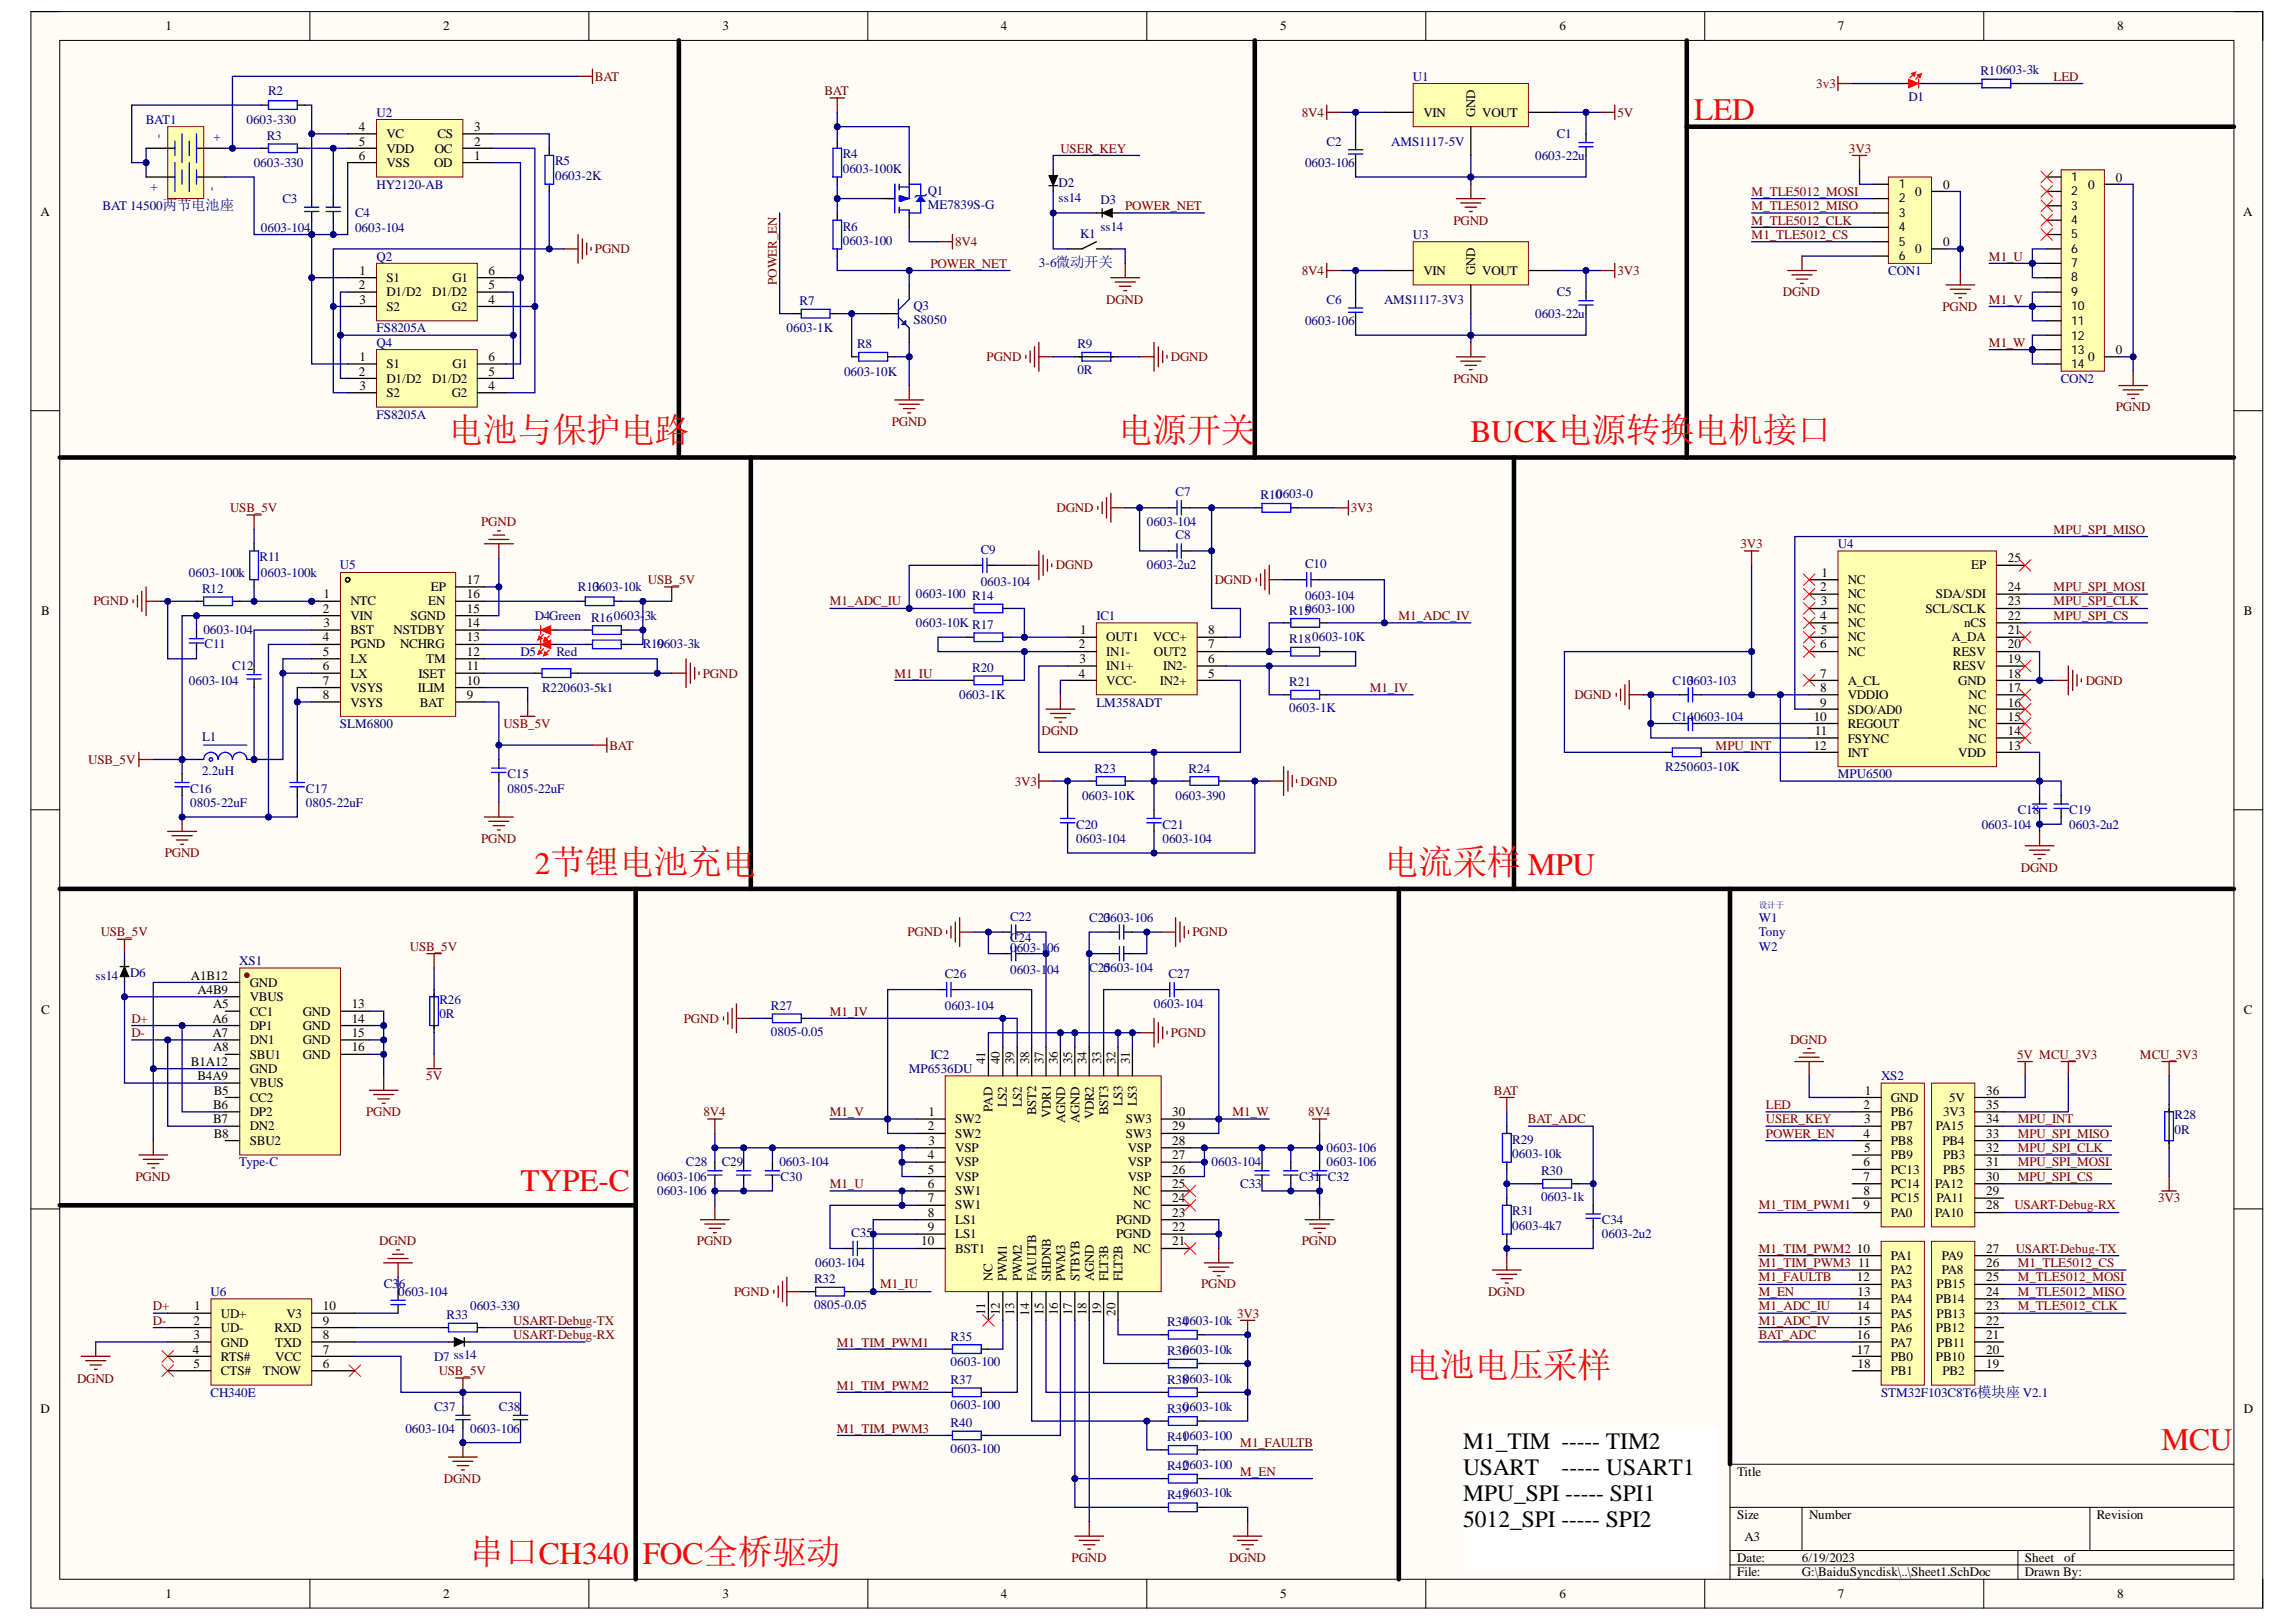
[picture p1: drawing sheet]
<svg xmlns="http://www.w3.org/2000/svg" width="297mm" height="210mm" viewBox="0 0 297 210" stroke-linecap="round" stroke-linejoin="round" font-family="sans-serif">
<defs><g id="words">
<g font-size="4.5" fill="#f00">
<text x="58" y="57.2">电池与保护电路</text>
<text x="144.6" y="57.2">电源开关</text>
<text x="219.2" y="57.2">电机接口</text>
<text x="179.1" y="113.1">电流采样</text>
<text x="181.9" y="178.2">电池电压采样</text>
<text x="60.8" y="202.4">串口CH340</text>
</g>
<g font-size="4.1" fill="#f00">
<text x="219.2" y="15.6">LED</text>
<text x="190.2" y="57.2">BUCK电源转换</text>
<text x="69.2" y="113.1">2节锂电池充电</text>
<text x="197.7" y="113.2">MPU</text>
<text x="67.3" y="154.2">TYPE-C</text>
<text x="279.6" y="187.7">MCU</text>
<text x="83.1" y="202.4">FOC全桥驱动</text>
</g>
<g font-size="3">
<text x="189.3" y="187.5">M1_TIM ----- TIM2</text>
<text x="189.3" y="190.9">USART</text>
<text x="202" y="190.9">----- USART1</text>
<text x="189.3" y="194.2">MPU_SPI ----- SPI1</text>
<text x="189.3" y="197.6">5012_SPI ----- SPI2</text>
</g>
<g font-size="1.7">
<text x="21.4" y="3.9">1</text>
<text x="57.3" y="3.9">2</text>
<text x="93.5" y="3.9">3</text>
<text x="129.5" y="3.9">4</text>
<text x="165.6" y="3.9">5</text>
<text x="201.7" y="3.9">6</text>
<text x="237.8" y="3.9">7</text>
<text x="273.9" y="3.9">8</text>
<text x="46.4" y="17">4</text>
<text x="50" y="17.9">VC</text>
<text x="56.6" y="17.9">CS</text>
<text x="61.3" y="17">3</text>
<text x="184.1" y="15.1">VIN</text>
<text x="190.8" y="15.1" transform="rotate(-90 190.8 15.1)">GND</text>
<text x="191.8" y="15.1">VOUT</text>
<text x="46.4" y="18.8">5</text>
<text x="46.4" y="20.7">6</text>
<text x="50" y="19.8">VDD</text>
<text x="50" y="21.6">VSS</text>
<text x="56.2" y="21.6">OD</text>
<text x="56.2" y="19.8">OC</text>
<text x="61.3" y="20.7">1</text>
<text x="61.3" y="18.8">2</text>
<text x="273.7" y="23.5">0</text>
<text x="5.2" y="27.9">A</text>
<text x="247.8" y="25.4">0</text>
<text x="251.4" y="24.4">0</text>
<text x="270.2" y="24.4">0</text>
<text x="290.2" y="27.9">A</text>
<text x="46.5" y="35.6">1</text>
<text x="63.2" y="35.6">6</text>
<text x="184.1" y="35.6">VIN</text>
<text x="190.8" y="35.6" transform="rotate(-90 190.8 35.6)">GND</text>
<text x="191.8" y="35.6">VOUT</text>
<text x="247.8" y="32.8">0</text>
<text x="251.4" y="31.9">0</text>
<text x="46.4" y="37.4">2</text>
<text x="46.5" y="39.3">3</text>
<text x="50" y="36.5">S1</text>
<text x="50" y="38.4">D1/D2</text>
<text x="50" y="40.2">S2</text>
<text x="55.9" y="38.4">D1/D2</text>
<text x="58.4" y="40.2">G2</text>
<text x="58.5" y="36.5">G1</text>
<text x="63.2" y="39.3">4</text>
<text x="63.2" y="37.4">5</text>
<text x="46.5" y="46.7">1</text>
<text x="50" y="47.7">S1</text>
<text x="58.5" y="47.7">G1</text>
<text x="63.2" y="46.7">6</text>
<text x="270.2" y="46.7">0</text>
<text x="273.7" y="45.8">0</text>
<text x="46.4" y="48.6">2</text>
<text x="46.5" y="50.5">3</text>
<text x="50" y="49.5">D1/D2</text>
<text x="50" y="51.4">S2</text>
<text x="55.9" y="49.5">D1/D2</text>
<text x="58.4" y="51.4">G2</text>
<text x="63.2" y="50.5">4</text>
<text x="63.2" y="48.6">5</text>
<text x="41.9" y="77.4">1</text>
<text x="55.7" y="76.5">EP</text>
<text x="60.4" y="77.4">16</text>
<text x="60.4" y="75.6">17</text>
<text x="235.5" y="76.5">2</text>
<text x="235.7" y="74.6">1</text>
<text x="239" y="75.6">NC</text>
<text x="239" y="77.4">NC</text>
<text x="250.5" y="77.4">SDA/SDI</text>
<text x="255" y="73.7">EP</text>
<text x="259.8" y="76.5">24</text>
<text x="259.8" y="72.8">25</text>
<text x="5.3" y="79.5">B</text>
<text x="41.8" y="79.3">2</text>
<text x="41.8" y="83">4</text>
<text x="41.9" y="81.1">3</text>
<text x="45.3" y="78.3">NTC</text>
<text x="45.3" y="80.2">VIN</text>
<text x="45.3" y="82.1">BST</text>
<text x="45.3" y="83.9">PGND</text>
<text x="50.9" y="82.1">NSTDBY</text>
<text x="51.8" y="83.9">NCHRG</text>
<text x="53.1" y="80.2">SGND</text>
<text x="55.4" y="78.3">EN</text>
<text x="60.4" y="83">13</text>
<text x="60.4" y="81.1">14</text>
<text x="60.4" y="79.3">15</text>
<text x="139.6" y="83.9">2</text>
<text x="139.7" y="82.1">1</text>
<text x="143.1" y="83">OUT1</text>
<text x="149.2" y="83">VCC+</text>
<text x="156.3" y="83.9">7</text>
<text x="156.3" y="82.1">8</text>
<text x="235.5" y="80.2">4</text>
<text x="235.5" y="83.9">6</text>
<text x="235.6" y="78.3">3</text>
<text x="235.6" y="82.1">5</text>
<text x="239" y="79.3">NC</text>
<text x="239" y="81.1">NC</text>
<text x="239" y="83">NC</text>
<text x="249.1" y="79.3">SCL/SCLK</text>
<text x="252.5" y="83">A_DA</text>
<text x="254.1" y="81.1">nCS</text>
<text x="259.8" y="83.9">20</text>
<text x="259.8" y="82.1">21</text>
<text x="259.8" y="80.2">22</text>
<text x="259.8" y="78.3">23</text>
<text x="290.3" y="79.5">B</text>
<text x="41.8" y="84.9">5</text>
<text x="41.8" y="86.7">6</text>
<text x="41.8" y="88.7">7</text>
<text x="45.3" y="85.8">LX</text>
<text x="45.3" y="87.7">LX</text>
<text x="45.3" y="89.6">VSYS</text>
<text x="54.1" y="89.6">ILIM</text>
<text x="54.1" y="87.7">ISET</text>
<text x="55.1" y="85.8">TM</text>
<text x="60.4" y="88.7">10</text>
<text x="60.4" y="86.7">11</text>
<text x="60.4" y="84.9">12</text>
<text x="139.6" y="87.7">4</text>
<text x="139.7" y="85.8">3</text>
<text x="143.1" y="84.9">IN1-</text>
<text x="143.1" y="86.7">IN1+</text>
<text x="143.1" y="88.7">VCC-</text>
<text x="149.3" y="84.9">OUT2</text>
<text x="150.1" y="88.7">IN2+</text>
<text x="150.5" y="86.7">IN2-</text>
<text x="156.3" y="87.7">5</text>
<text x="156.3" y="85.8">6</text>
<text x="235.5" y="87.7">7</text>
<text x="235.5" y="89.6">8</text>
<text x="239" y="84.9">NC</text>
<text x="239" y="88.7">A_CL</text>
<text x="252.7" y="86.7">RESV</text>
<text x="252.7" y="84.9">RESV</text>
<text x="253.3" y="88.7">GND</text>
<text x="259.8" y="89.6">17</text>
<text x="259.8" y="87.7">18</text>
<text x="259.8" y="85.8">19</text>
<text x="41.8" y="90.5">8</text>
<text x="45.3" y="91.4">VSYS</text>
<text x="54.3" y="91.4">BAT</text>
<text x="60.4" y="90.5">9</text>
<text x="234.6" y="93.3">10</text>
<text x="234.8" y="95.2">11</text>
<text x="235.5" y="91.4">9</text>
<text x="239" y="90.5">VDDIO</text>
<text x="239" y="92.4">SDO/AD0</text>
<text x="239" y="94.2">REGOUT</text>
<text x="254.7" y="94.2">NC</text>
<text x="254.7" y="92.4">NC</text>
<text x="254.7" y="90.5">NC</text>
<text x="259.8" y="95.2">14</text>
<text x="259.8" y="93.3">15</text>
<text x="259.8" y="91.4">16</text>
<text x="234.6" y="97">12</text>
<text x="239" y="96.1">FSYNC</text>
<text x="239" y="98">INT</text>
<text x="253.3" y="98">VDD</text>
<text x="254.7" y="96.1">NC</text>
<text x="259.8" y="97">13</text>
<text x="5.3" y="131.2">C</text>
<text x="24.7" y="126.8">A1B12</text>
<text x="25.5" y="128.6">A4B9</text>
<text x="27.6" y="130.5">A5</text>
<text x="32.3" y="131.4">CC1</text>
<text x="32.3" y="129.6">VBUS</text>
<text x="32.3" y="127.7">GND</text>
<text x="39.2" y="131.4">GND</text>
<text x="45.5" y="130.5">13</text>
<text x="290.3" y="131.2">C</text>
<text x="24.7" y="137.9">B1A12</text>
<text x="27.5" y="134.2">A7</text>
<text x="27.5" y="132.3">A6</text>
<text x="27.6" y="136.1">A8</text>
<text x="32.3" y="137">SBU1</text>
<text x="32.3" y="135.1">DN1</text>
<text x="32.3" y="133.3">DP1</text>
<text x="39.2" y="137">GND</text>
<text x="39.2" y="135.1">GND</text>
<text x="39.2" y="133.3">GND</text>
<text x="45.5" y="136.1">16</text>
<text x="45.5" y="134.2">15</text>
<text x="45.5" y="132.3">14</text>
<text x="127.5" y="137.8" transform="rotate(-90 127.5 137.8)">41</text>
<text x="129.3" y="137.8" transform="rotate(-90 129.3 137.8)">40</text>
<text x="131.2" y="137.8" transform="rotate(-90 131.2 137.8)">39</text>
<text x="133.1" y="137.8" transform="rotate(-90 133.1 137.8)">38</text>
<text x="135" y="137.8" transform="rotate(-90 135 137.8)">37</text>
<text x="136.9" y="137.8" transform="rotate(-90 136.9 137.8)">36</text>
<text x="138.7" y="137.8" transform="rotate(-90 138.7 137.8)">35</text>
<text x="140.6" y="137.8" transform="rotate(-90 140.6 137.8)">34</text>
<text x="142.4" y="137.8" transform="rotate(-90 142.4 137.8)">33</text>
<text x="144.3" y="137.8" transform="rotate(-90 144.3 137.8)">32</text>
<text x="146.2" y="137.8" transform="rotate(-90 146.2 137.8)">31</text>
<text x="25.5" y="139.8">B4A9</text>
<text x="27.6" y="143.5">B6</text>
<text x="27.7" y="141.6">B5</text>
<text x="32.3" y="142.6">CC2</text>
<text x="32.3" y="140.7">VBUS</text>
<text x="32.3" y="138.9">GND</text>
<text x="128.4" y="143.8" transform="rotate(-90 128.4 143.8)">PAD</text>
<text x="130.3" y="143.2" transform="rotate(-90 130.3 143.2)">LS2</text>
<text x="132.2" y="143.2" transform="rotate(-90 132.2 143.2)">LS2</text>
<text x="145.2" y="143.2" transform="rotate(-90 145.2 143.2)">LS3</text>
<text x="147.1" y="143.2" transform="rotate(-90 147.1 143.2)">LS3</text>
<text x="241.1" y="143.5">2</text>
<text x="241.2" y="141.6">1</text>
<text x="244.6" y="142.6">GND</text>
<text x="252.1" y="142.6">5V</text>
<text x="257" y="143.5">35</text>
<text x="257" y="141.6">36</text>
<text x="27.6" y="145.4">B7</text>
<text x="27.7" y="147.2">B8</text>
<text x="32.3" y="148.2">SBU2</text>
<text x="32.3" y="146.3">DN2</text>
<text x="32.3" y="144.4">DP2</text>
<text x="120" y="146.3">2</text>
<text x="120.1" y="144.4">1</text>
<text x="120.1" y="148.2">3</text>
<text x="123.6" y="145.4">SW2</text>
<text x="123.6" y="147.2">SW2</text>
<text x="123.6" y="149.1">VSP</text>
<text x="134.1" y="144.3" transform="rotate(-90 134.1 144.3)">BST2</text>
<text x="135.9" y="144.7" transform="rotate(-90 135.9 144.7)">VDR1</text>
<text x="137.8" y="145.4" transform="rotate(-90 137.8 145.4)">AGND</text>
<text x="139.7" y="145.4" transform="rotate(-90 139.7 145.4)">AGND</text>
<text x="141.5" y="144.9" transform="rotate(-90 141.5 144.9)">VDR2</text>
<text x="143.4" y="144.3" transform="rotate(-90 143.4 144.3)">BST3</text>
<text x="145.7" y="147.2">SW3</text>
<text x="145.7" y="145.4">SW3</text>
<text x="145.9" y="149.1">VSP</text>
<text x="151.7" y="148.2">28</text>
<text x="151.7" y="146.3">29</text>
<text x="151.7" y="144.4">30</text>
<text x="241.1" y="147.2">4</text>
<text x="241.2" y="145.4">3</text>
<text x="241.2" y="149.1">5</text>
<text x="244.6" y="144.4">PB6</text>
<text x="244.6" y="146.3">PB7</text>
<text x="244.6" y="148.2">PB8</text>
<text x="250.5" y="146.3">PA15</text>
<text x="251.3" y="148.2">PB4</text>
<text x="251.4" y="144.4">3V3</text>
<text x="257" y="149.1">32</text>
<text x="257" y="147.2">33</text>
<text x="257" y="145.4">34</text>
<text x="120" y="150">4</text>
<text x="120" y="151.9">5</text>
<text x="120" y="153.7">6</text>
<text x="120" y="155.6">7</text>
<text x="123.6" y="150.9">VSP</text>
<text x="123.6" y="152.8">VSP</text>
<text x="123.6" y="154.7">SW1</text>
<text x="145.9" y="152.8">VSP</text>
<text x="145.9" y="150.9">VSP</text>
<text x="146.6" y="154.7">NC</text>
<text x="151.7" y="155.6">24</text>
<text x="151.7" y="153.7">25</text>
<text x="151.7" y="151.9">26</text>
<text x="151.7" y="150">27</text>
<text x="241.1" y="152.8">7</text>
<text x="241.1" y="150.9">6</text>
<text x="241.1" y="154.7">8</text>
<text x="244.6" y="153.7">PC14</text>
<text x="244.6" y="150">PB9</text>
<text x="244.6" y="151.9">PC13</text>
<text x="244.6" y="155.6">PC15</text>
<text x="250.4" y="153.7">PA12</text>
<text x="250.5" y="155.6">PA11</text>
<text x="251.4" y="151.9">PB5</text>
<text x="251.4" y="150">PB3</text>
<text x="257" y="154.7">29</text>
<text x="257" y="152.8">30</text>
<text x="257" y="150.9">31</text>
<text x="119.2" y="161.2">10</text>
<text x="120" y="157.4">8</text>
<text x="120" y="159.3">9</text>
<text x="123.6" y="156.5">SW1</text>
<text x="123.6" y="158.4">LS1</text>
<text x="123.6" y="160.2">LS1</text>
<text x="144.4" y="160.2">PGND</text>
<text x="144.4" y="158.4">PGND</text>
<text x="146.6" y="156.5">NC</text>
<text x="151.7" y="161.2">21</text>
<text x="151.7" y="159.3">22</text>
<text x="151.7" y="157.4">23</text>
<text x="241.1" y="156.5">9</text>
<text x="244.6" y="157.4">PA0</text>
<text x="250.4" y="157.4">PA10</text>
<text x="257" y="156.5">28</text>
<text x="123.6" y="162.1">BST1</text>
<text x="128.4" y="165.8" transform="rotate(-90 128.4 165.8)">NC</text>
<text x="130.3" y="165.8" transform="rotate(-90 130.3 165.8)">PWM1</text>
<text x="132.2" y="165.8" transform="rotate(-90 132.2 165.8)">PWM2</text>
<text x="134.1" y="165.8" transform="rotate(-90 134.1 165.8)">FAULTB</text>
<text x="135.9" y="165.8" transform="rotate(-90 135.9 165.8)">SHDNB</text>
<text x="137.8" y="165.8" transform="rotate(-90 137.8 165.8)">PWM3</text>
<text x="139.7" y="165.8" transform="rotate(-90 139.7 165.8)">STBYB</text>
<text x="141.5" y="165.8" transform="rotate(-90 141.5 165.8)">AGND</text>
<text x="143.4" y="165.8" transform="rotate(-90 143.4 165.8)">FLT3B</text>
<text x="145.2" y="165.8" transform="rotate(-90 145.2 165.8)">FLT2B</text>
<text x="146.6" y="162.1">NC</text>
<text x="240.2" y="162.1">10</text>
<text x="240.2" y="165.8">12</text>
<text x="240.3" y="167.7">13</text>
<text x="240.4" y="164">11</text>
<text x="244.6" y="163">PA1</text>
<text x="244.6" y="164.9">PA2</text>
<text x="244.6" y="166.7">PA3</text>
<text x="250.5" y="166.7">PB15</text>
<text x="251.2" y="164.9">PA8</text>
<text x="251.2" y="163">PA9</text>
<text x="257" y="167.7">24</text>
<text x="257" y="165.8">25</text>
<text x="257" y="164">26</text>
<text x="257" y="162.1">27</text>
<text x="25" y="171.5">2</text>
<text x="25" y="173.3">3</text>
<text x="25.1" y="169.5">1</text>
<text x="28.6" y="170.5">UD+</text>
<text x="28.6" y="172.4">UD-</text>
<text x="35.5" y="172.4">RXD</text>
<text x="37" y="170.5">V3</text>
<text x="41.8" y="173.3">8</text>
<text x="41.8" y="171.5">9</text>
<text x="41.8" y="169.5">10</text>
<text x="127.5" y="170.1" transform="rotate(-90 127.5 170.1)">11</text>
<text x="129.3" y="170.2" transform="rotate(-90 129.3 170.2)">12</text>
<text x="131.2" y="170.2" transform="rotate(-90 131.2 170.2)">13</text>
<text x="133.1" y="170.3" transform="rotate(-90 133.1 170.3)">14</text>
<text x="135" y="170.2" transform="rotate(-90 135 170.2)">15</text>
<text x="136.9" y="170.2" transform="rotate(-90 136.9 170.2)">16</text>
<text x="138.7" y="170.2" transform="rotate(-90 138.7 170.2)">17</text>
<text x="140.6" y="170.2" transform="rotate(-90 140.6 170.2)">18</text>
<text x="142.4" y="170.2" transform="rotate(-90 142.4 170.2)">19</text>
<text x="144.3" y="170.3" transform="rotate(-90 144.3 170.3)">20</text>
<text x="240.2" y="169.5">14</text>
<text x="240.2" y="173.3">16</text>
<text x="240.3" y="171.5">15</text>
<text x="244.6" y="168.6">PA4</text>
<text x="244.6" y="170.5">PA5</text>
<text x="244.6" y="172.4">PA6</text>
<text x="250.5" y="172.4">PB12</text>
<text x="250.5" y="168.6">PB14</text>
<text x="250.5" y="170.5">PB13</text>
<text x="257" y="173.3">21</text>
<text x="257" y="171.5">22</text>
<text x="257" y="169.5">23</text>
<text x="25" y="175.2">4</text>
<text x="25" y="177.1">5</text>
<text x="28.6" y="174.3">GND</text>
<text x="28.6" y="176.1">RTS#</text>
<text x="28.6" y="178">CTS#</text>
<text x="34" y="178">TNOW</text>
<text x="35.6" y="176.1">VCC</text>
<text x="35.6" y="174.3">TXD</text>
<text x="41.8" y="177.1">6</text>
<text x="41.8" y="175.2">7</text>
<text x="240.2" y="175.2">17</text>
<text x="240.3" y="177.1">18</text>
<text x="244.6" y="174.3">PA7</text>
<text x="244.6" y="176.1">PB0</text>
<text x="244.6" y="178">PB1</text>
<text x="250.5" y="176.1">PB10</text>
<text x="250.6" y="174.3">PB11</text>
<text x="251.3" y="178">PB2</text>
<text x="257" y="177.1">19</text>
<text x="257" y="175.2">20</text>
<text x="5.2" y="182.8">D</text>
<text x="290.3" y="182.8">D</text>
<text x="224.7" y="191">Title</text>
<text x="224.7" y="196.6">Size</text>
<text x="234" y="196.6">Number</text>
<text x="271.3" y="196.6">Revision</text>
<text x="224.7" y="202.2">Date:</text>
<text x="225.7" y="199.4">A3</text>
<text x="233.1" y="202.2">6/19/2023</text>
<text x="262" y="202.2">Sheet</text>
<text x="267.1" y="202.2">of</text>
<text x="21.4" y="206.8">1</text>
<text x="57.3" y="206.8">2</text>
<text x="93.5" y="206.8">3</text>
<text x="129.5" y="206.8">4</text>
<text x="165.6" y="206.8">5</text>
<text x="201.7" y="206.8">6</text>
<text x="224.7" y="204">File:</text>
<text x="233.1" y="204">G:\BaiduSyncdisk\..\Sheet1.SchDoc</text>
<text x="237.8" y="206.8">7</text>
<text x="262" y="204">Drawn By:</text>
<text x="273.9" y="206.8">8</text>
</g>
<g font-size="1.7" fill="#800000">
<text x="77" y="10.5">BAT</text>
<text x="235" y="11.4">3v3</text>
<text x="265.7" y="10.5">LED</text>
<text x="106.7" y="12.3">BAT</text>
<text x="168.4" y="15.1">8V4</text>
<text x="209.3" y="15.1">5V</text>
<text x="137.2" y="19.8">USER_KEY</text>
<text x="239.2" y="19.8">3V3</text>
<text x="145.6" y="27.2">POWER_NET</text>
<text x="188" y="29.1">PGND</text>
<text x="226.6" y="25.4">M_TLE5012_MOSI</text>
<text x="226.6" y="27.2">M_TLE5012_MISO</text>
<text x="226.6" y="29.1">M_TLE5012_CLK</text>
<text x="77" y="32.8">PGND</text>
<text x="120.4" y="34.7">POWER_NET</text>
<text x="123.6" y="31.9">8V4</text>
<text x="168.4" y="35.6">8V4</text>
<text x="209.3" y="35.6">3V3</text>
<text x="226.6" y="30.9">M1_TLE5012_CS</text>
<text x="257.3" y="33.7">M1_U</text>
<text x="100.5" y="36.8" transform="rotate(-90 100.5 36.8)">POWER_EN</text>
<text x="143.1" y="39.3">DGND</text>
<text x="230.7" y="38.4">DGND</text>
<text x="251.3" y="40.2">PGND</text>
<text x="257.3" y="39.3">M1_V</text>
<text x="127.6" y="46.7">PGND</text>
<text x="151.5" y="46.7">DGND</text>
<text x="257.3" y="44.9">M1_W</text>
<text x="188" y="49.5">PGND</text>
<text x="273.7" y="53.2">PGND</text>
<text x="115.4" y="55.1">PGND</text>
<text x="29.8" y="66.3">USB_5V</text>
<text x="62.3" y="68.1">PGND</text>
<text x="136.7" y="66.3">DGND</text>
<text x="174.8" y="66.3">3V3</text>
<text x="225.2" y="70.9">3V3</text>
<text x="265.7" y="69">MPU_SPI_MISO</text>
<text x="83.8" y="75.6">USB_5V</text>
<text x="136.6" y="73.7">DGND</text>
<text x="157.2" y="75.6">DGND</text>
<text x="265.7" y="76.5">MPU_SPI_MOSI</text>
<text x="12.1" y="78.3">PGND</text>
<text x="107.3" y="78.3">M1_ADC_IU</text>
<text x="180.9" y="80.2">M1_ADC_IV</text>
<text x="265.7" y="80.2">MPU_SPI_CS</text>
<text x="265.7" y="78.3">MPU_SPI_CLK</text>
<text x="90.9" y="87.7">PGND</text>
<text x="115.7" y="87.7">M1_IU</text>
<text x="177.2" y="89.6">M1_IV</text>
<text x="269.8" y="88.7">DGND</text>
<text x="65.1" y="94.2">USB_5V</text>
<text x="134.7" y="95.2">DGND</text>
<text x="203.7" y="90.5">DGND</text>
<text x="11.4" y="98.9">USB_5V</text>
<text x="78.8" y="97">BAT</text>
<text x="131.3" y="101.7">3V3</text>
<text x="168.2" y="101.7">DGND</text>
<text x="222" y="97">MPU_INT</text>
<text x="21.3" y="111">PGND</text>
<text x="62.3" y="109.1">PGND</text>
<text x="261.5" y="112.8">DGND</text>
<text x="13" y="121.2">USB_5V</text>
<text x="53" y="123.1">USB_5V</text>
<text x="117.4" y="121.2">PGND</text>
<text x="154.3" y="121.2">PGND</text>
<text x="107.3" y="131.4">M1_IV</text>
<text x="17" y="132.3">D+</text>
<text x="17" y="134.2">D-</text>
<text x="88.5" y="132.3">PGND</text>
<text x="151.5" y="134.2">PGND</text>
<text x="231.6" y="135.1">DGND</text>
<text x="260.9" y="137">5V MCU_3V3</text>
<text x="276.8" y="137">MCU_3V3</text>
<text x="55.1" y="139.8">5V</text>
<text x="193.3" y="141.6">BAT</text>
<text x="228.5" y="143.5">LED</text>
<text x="47.4" y="144.4">PGND</text>
<text x="91" y="144.4">8V4</text>
<text x="107.3" y="144.4">M1_V</text>
<text x="159.4" y="144.4">M1_W</text>
<text x="169.3" y="144.4">8V4</text>
<text x="197.7" y="145.4">BAT_ADC</text>
<text x="228.5" y="147.2">POWER_EN</text>
<text x="228.5" y="145.4">USER_KEY</text>
<text x="261" y="149.1">MPU_SPI_CLK</text>
<text x="261" y="147.2">MPU_SPI_MISO</text>
<text x="261" y="145.4">MPU_INT</text>
<text x="17.5" y="152.8">PGND</text>
<text x="107.3" y="153.7">M1_U</text>
<text x="261" y="150.9">MPU_SPI_MOSI</text>
<text x="261" y="152.8">MPU_SPI_CS</text>
<text x="279.2" y="155.6">3V3</text>
<text x="49.1" y="161.2">DGND</text>
<text x="90.2" y="161.2">PGND</text>
<text x="168.4" y="161.2">PGND</text>
<text x="227.5" y="156.5">M1_TIM_PWM1</text>
<text x="260.6" y="156.5">USART-Debug-RX</text>
<text x="95" y="167.7">PGND</text>
<text x="113.9" y="166.7">M1_IU</text>
<text x="155.4" y="166.7">PGND</text>
<text x="192.5" y="167.7">DGND</text>
<text x="227.5" y="165.8">M1_FAULTB</text>
<text x="227.5" y="167.7">M_EN</text>
<text x="227.5" y="162.1">M1_TIM_PWM2</text>
<text x="227.5" y="164">M1_TIM_PWM3</text>
<text x="260.8" y="162.1">USART-Debug-TX</text>
<text x="261" y="164">M1_TLE5012_CS</text>
<text x="261" y="167.7">M_TLE5012_MISO</text>
<text x="261" y="165.8">M_TLE5012_MOSI</text>
<text x="19.8" y="169.5">D+</text>
<text x="19.8" y="171.5">D-</text>
<text x="66.4" y="171.5">USART-Debug-TX</text>
<text x="66.4" y="173.3">USART-Debug-RX</text>
<text x="160" y="170.5">3V3</text>
<text x="227.5" y="169.5">M1_ADC_IU</text>
<text x="227.5" y="171.5">M1_ADC_IV</text>
<text x="227.5" y="173.3">BAT_ADC</text>
<text x="261" y="169.5">M_TLE5012_CLK</text>
<text x="10" y="178.9">DGND</text>
<text x="56.8" y="178">USB_5V</text>
<text x="108.3" y="174.3">M1_TIM_PWM1</text>
<text x="108.3" y="179.8">M1_TIM_PWM2</text>
<text x="108.3" y="185.4">M1_TIM_PWM3</text>
<text x="57.4" y="191.9">DGND</text>
<text x="160.5" y="191">M_EN</text>
<text x="160.5" y="187.3">M1_FAULTB</text>
<text x="138.6" y="202.2">PGND</text>
<text x="159" y="202.2">DGND</text>
</g>
<g font-size="1.7" fill="#000080">
<text x="182.8" y="10.5">U1</text>
<text x="256.2" y="9.7">R10603-3k</text>
<text x="18.9" y="16.1">BAT1</text>
<text x="20.2" y="17.3" transform="rotate(90 20.2 17.3)">-</text>
<text x="27.7" y="17.3" transform="rotate(90 27.7 17.3)">+</text>
<text x="31.9" y="16.1">0603-330</text>
<text x="34.7" y="12.3">R2</text>
<text x="48.7" y="15.1">U2</text>
<text x="201.4" y="17.9">C1</text>
<text x="246.9" y="13">D1</text>
<text x="32.8" y="21.6">0603-330</text>
<text x="34.5" y="18.1">R3</text>
<text x="71.8" y="21.4">R5</text>
<text x="71.8" y="23.3">0603-2K</text>
<text x="109" y="20.5">R4</text>
<text x="109" y="22.4">0603-100K</text>
<text x="168.8" y="21.6">0603-106</text>
<text x="171.6" y="18.8">C2</text>
<text x="180" y="18.8">AMS1117-5V</text>
<text x="198.6" y="20.7">0603-22u</text>
<text x="13.3" y="27.1">BAT 14500两节电池座</text>
<text x="20.4" y="24.8" transform="rotate(-90 20.4 24.8)">+</text>
<text x="27.8" y="24.8" transform="rotate(-90 27.8 24.8)">-</text>
<text x="36.5" y="26.3">C3</text>
<text x="45.9" y="28.1">C4</text>
<text x="48.7" y="24.4">HY2120-AB</text>
<text x="109" y="29.8">R6</text>
<text x="120" y="25.2">Q1</text>
<text x="120" y="27">ME7839S-G</text>
<text x="136.9" y="24.3">D2</text>
<text x="136.9" y="26.1">ss14</text>
<text x="142.4" y="26.5">D3</text>
<text x="142.4" y="29.8">ss14</text>
<text x="33.7" y="30">0603-104</text>
<text x="45.9" y="30">0603-104</text>
<text x="48.7" y="33.7">Q2</text>
<text x="109" y="31.7">0603-100</text>
<text x="134.4" y="34.6">3-6微动开关</text>
<text x="139.7" y="30.8">K1</text>
<text x="182.8" y="30.9">U3</text>
<text x="244.3" y="35.6">CON1</text>
<text x="103.4" y="39.5">R7</text>
<text x="118.2" y="40.1">Q3</text>
<text x="118.2" y="41.9">S8050</text>
<text x="171.6" y="39.3">C6</text>
<text x="179.1" y="39.3">AMS1117-3V3</text>
<text x="198.6" y="41.2">0603-22u</text>
<text x="201.4" y="38.4">C5</text>
<text x="48.7" y="43">FS8205A</text>
<text x="48.7" y="44.9">Q4</text>
<text x="101.8" y="43">0603-1K</text>
<text x="110.9" y="45">R8</text>
<text x="139.4" y="45">R9</text>
<text x="168.8" y="42.1">0603-106</text>
<text x="109.2" y="48.6">0603-10K</text>
<text x="139.4" y="48.4">0R</text>
<text x="266.6" y="49.5">CON2</text>
<text x="48.7" y="54.2">FS8205A</text>
<text x="152.1" y="64.2">C7</text>
<text x="163.1" y="64.6">R10</text>
<text x="165.1" y="64.4">0603-0</text>
<text x="126.9" y="71.7">C9</text>
<text x="148.4" y="68.1">0603-104</text>
<text x="152.1" y="69.8">C8</text>
<text x="237.8" y="70.9">U4</text>
<text x="24.4" y="74.6">0603-100k</text>
<text x="26.1" y="76.7">R12</text>
<text x="33.6" y="72.6">R11</text>
<text x="33.7" y="74.6">0603-100k</text>
<text x="44" y="73.7">U5</text>
<text x="74.8" y="76.5">R13</text>
<text x="76.6" y="76.5">0603-10k</text>
<text x="118.5" y="77.4">0603-100 R14</text>
<text x="126.9" y="75.8">0603-104</text>
<text x="148.4" y="73.7">0603-2u2</text>
<text x="168.8" y="73.5">C10</text>
<text x="168.8" y="77.7">0603-104</text>
<text x="26.3" y="82.1">0603-104</text>
<text x="26.5" y="83.9">C11</text>
<text x="69.2" y="80.2">D4Green</text>
<text x="76.5" y="80.5">R160603-</text>
<text x="83.1" y="83.9">R19</text>
<text x="83.4" y="80.2">3k</text>
<text x="85" y="83.9">0603-3k</text>
<text x="118.5" y="81.1">0603-10K R17</text>
<text x="141.9" y="80.2">IC1</text>
<text x="166.8" y="83.2">R180603-10K</text>
<text x="166.8" y="79.5">R15</text>
<text x="168.8" y="79.3">0603-100</text>
<text x="24.4" y="88.7">0603-104</text>
<text x="30" y="86.7">C12</text>
<text x="67.3" y="84.9">D5</text>
<text x="70.1" y="89.6">R220603-5k1</text>
<text x="72" y="84.9">Red</text>
<text x="125.8" y="87">R20</text>
<text x="166.8" y="88.8">R21</text>
<text x="216.4" y="88.7">C13</text>
<text x="218.2" y="88.7">0603-103</text>
<text x="26.1" y="95.8">L1</text>
<text x="44" y="94.2">SLM6800</text>
<text x="124.1" y="90.5">0603-1K</text>
<text x="141.9" y="91.4">LM358ADT</text>
<text x="166.8" y="92.1">0603-1K</text>
<text x="216.4" y="93.3">C140603-104</text>
<text x="26.1" y="100.3">2.2uH</text>
<text x="65.6" y="100.7">C15</text>
<text x="141.6" y="100">R23</text>
<text x="153.8" y="100">R24</text>
<text x="215.4" y="99.8">R250603-10K</text>
<text x="237.8" y="100.7">MPU6500</text>
<text x="24.6" y="102.6">C16</text>
<text x="24.6" y="104.5">0805-22uF</text>
<text x="39.6" y="102.6">C17</text>
<text x="39.6" y="104.5">0805-22uF</text>
<text x="65.6" y="102.6">0805-22uF</text>
<text x="139.2" y="107.2">C20</text>
<text x="140" y="103.5">0603-10K</text>
<text x="150.4" y="107.2">C21</text>
<text x="152.1" y="103.5">0603-390</text>
<text x="256.4" y="107.2">0603-104</text>
<text x="261" y="105.4">C18</text>
<text x="267.7" y="105.4">C19</text>
<text x="267.7" y="107.2">0603-2u2</text>
<text x="139.2" y="109.1">0603-104</text>
<text x="150.4" y="109.1">0603-104</text>
<text x="130.7" y="119.2">C22</text>
<text x="140.9" y="119.3">C23</text>
<text x="142.8" y="119.3">0603-106</text>
<text x="227.5" y="119.3">W1</text>
<text x="31" y="124.9">XS1</text>
<text x="130.7" y="122">C24</text>
<text x="130.7" y="123.2">0603-106</text>
<text x="140.9" y="125.8">C25</text>
<text x="142.8" y="125.8">0603-104</text>
<text x="227.5" y="121.2">Tony</text>
<text x="227.5" y="123.1">W2</text>
<text x="12.3" y="126.8">ss14</text>
<text x="16.8" y="126.4">D6</text>
<text x="56.8" y="129.9">R26</text>
<text x="56.8" y="131.8">0R</text>
<text x="99.7" y="130.7">R27</text>
<text x="122.2" y="126.6">C26</text>
<text x="122.2" y="130.7">0603-104</text>
<text x="130.7" y="126">0603-104</text>
<text x="149.3" y="130.5">0603-104</text>
<text x="151.2" y="126.6">C27</text>
<text x="99.7" y="134">0805-0.05</text>
<text x="120.4" y="137">IC2</text>
<text x="117.6" y="138.9">MP6536DU</text>
<text x="243.4" y="139.8">XS2</text>
<text x="171.6" y="149.1">0603-106</text>
<text x="195.6" y="148">R29</text>
<text x="195.6" y="149.8">0603-10k</text>
<text x="281.3" y="144.9">R28</text>
<text x="281.3" y="146.7">0R</text>
<text x="31" y="150.9">Type-C</text>
<text x="85" y="152.8">0603-106</text>
<text x="85" y="154.7">0603-106</text>
<text x="88.7" y="150.9">C28</text>
<text x="93.4" y="150.9">C29</text>
<text x="100.8" y="150.9">0603-104</text>
<text x="101" y="152.8">C30</text>
<text x="156.7" y="150.9">0603-104</text>
<text x="160.5" y="153.7">C33</text>
<text x="168.1" y="152.8">C31 C32</text>
<text x="171.6" y="150.9">0603-106</text>
<text x="199.4" y="152">R30</text>
<text x="199.4" y="155.4">0603-1k</text>
<text x="110.1" y="160.1">C35</text>
<text x="195.6" y="157.3">R31</text>
<text x="195.6" y="159.1">0603-4k7</text>
<text x="207.2" y="158.4">C34</text>
<text x="207.2" y="160.2">0603-2u2</text>
<text x="27.2" y="167.7">U6</text>
<text x="49.7" y="166.7">C36</text>
<text x="51.5" y="167.7">0603-104</text>
<text x="105.3" y="166.1">R32</text>
<text x="105.5" y="164">0603-104</text>
<text x="57.8" y="170.7">R33</text>
<text x="60.8" y="169.5">0603-330</text>
<text x="105.3" y="169.4">0805-0.05</text>
<text x="123" y="173.5">R35</text>
<text x="151" y="171.6">R34</text>
<text x="153" y="171.5">0603-10k</text>
<text x="56.2" y="176.1">D7 ss14</text>
<text x="123" y="176.8">0603-100</text>
<text x="123" y="179.1">R37</text>
<text x="151" y="175.4">R36</text>
<text x="151" y="179.1">R38</text>
<text x="153" y="175.2">0603-10k</text>
<text x="153" y="178.9">0603-10k</text>
<text x="27.2" y="180.8">CH340E</text>
<text x="52.4" y="185.4">0603-104</text>
<text x="56.2" y="182.6">C37</text>
<text x="60.8" y="185.4">0603-106</text>
<text x="64.5" y="182.6">C38</text>
<text x="123" y="182.4">0603-100</text>
<text x="123" y="184.7">R40</text>
<text x="151" y="182.8">R39</text>
<text x="153" y="182.6">0603-10k</text>
<text x="243.4" y="180.8">STM32F103C8T6模块座 V2.1</text>
<text x="123" y="188">0603-100</text>
<text x="151" y="186.5">R41</text>
<text x="151" y="190.2">R42</text>
<text x="153" y="186.3">0603-100</text>
<text x="153" y="190.1">0603-100</text>
<text x="151" y="194">R43</text>
<text x="153" y="193.8">0603-10k</text>
</g>
<g font-size="1.6">
<text x="268" y="23.4">1</text>
<text x="245.6" y="24.3">1</text>
<text x="245.6" y="26.2">2</text>
<text x="245.6" y="28.1">3</text>
<text x="245.6" y="29.9">4</text>
<text x="268" y="25.3">2</text>
<text x="268" y="27.1">3</text>
<text x="268" y="29">4</text>
<text x="245.6" y="31.8">5</text>
<text x="245.6" y="33.6">6</text>
<text x="268" y="30.8">5</text>
<text x="268" y="32.7">6</text>
<text x="268" y="34.6">7</text>
<text x="268" y="36.4">8</text>
<text x="268" y="38.3">9</text>
<text x="268" y="40.1">10</text>
<text x="268" y="42.1">11</text>
<text x="268" y="43.9">12</text>
<text x="268" y="45.8">13</text>
<text x="268" y="47.7">14</text>
</g>
<text font-size="1.1" fill="#000080" x="227.5" y="117.6">设计于</text>
</g></defs>
<path d="M4 1.5h288.7v206.6h-288.7z" fill-rule="evenodd" fill="#fffcf8"/>
<path d="M4 1.5h288.7v206.6h-288.7z" fill="none" stroke="#000" stroke-width=".13"/>
<path d="M7.7 5.2h281.3v199.2h-281.3z" fill-rule="evenodd" fill="#fffcf8"/>
<g fill="none" stroke="#000" stroke-width=".13">
<path d="M4 1.5h3.7M7.7 5.2h281.3v199.2h-281.3zM40.1 1.5v3.7M76.2 1.5v3.7M112.3 1.5v3.7M148.4 1.5v3.7M184.5 1.5v3.7M220.5 1.5v3.7M256.6 1.5v3.7M289 1.5h3.7v3.7M4 53.1h3.7M289 53.1h3.7"/>
<path d="M4 104.8h3.7M289 104.8h3.7M4 156.4h3.7M289 156.4h3.7M223.8 195.1h65.2M233.1 195.1v5.6M270.4 195.1v5.6M289 189.5h-65.2v14.9M40.1 204.4v3.7M76.2 204.4v3.7M112.3 204.4v3.7M148.4 204.4v3.7"/>
<path d="M184.5 204.4v3.7M220.5 204.4v3.7M223.8 200.7h65.2M223.8 202.5h65.2M256.6 204.4v3.7M261.1 200.7v3.7M292.7 204.4v3.7"/>
</g>
<path d="M21.7 16.4h4.7v9.3h-4.7z" fill-rule="evenodd" fill="#ffffb0"/>
<path d="M21.7 16.4h4.7v9.3h-4.7z" fill="none" stroke="#800000" stroke-width=".13"/>
<path d="M18.9 19.2h3.7M25.4 19.2h3.7M18.9 22.9h3.7M25.4 22.9h3.7" fill="none" stroke="#000" stroke-width=".17"/>
<path d="M22.6 18.3v1.8M23.6 17.3v3.7M24.5 18.3v1.8M25.4 17.3v3.7M22.6 21v3.8M23.6 22v1.8M24.5 21v3.8M25.4 22v1.8" fill="none" stroke="#00f" stroke-width=".17"/>
<path d="M48.7 15.5h11.2v7.4h-11.2z" fill-rule="evenodd" fill="#ffffb0"/>
<path d="M48.7 15.5h11.2v7.4h-11.2z" fill="none" stroke="#800000" stroke-width=".13"/>
<g fill="none" stroke="#000" stroke-width=".17">
<path d="M33.8 19.2h.9M33.8 13.6h.9M38.5 19.2h.9M38.5 13.6h.9M45 19.2h3.7M45 17.3h3.7M59.9 19.2h3.7M59.9 17.3h3.7M40.3 25.7v1.1M40.3 27.4v1.1M43.1 25.7v1.1M43.1 27.4v1.1"/>
<path d="M45 21h3.7M59.9 21h3.7"/>
</g>
<path d="M34.7 13h3.8v1.2h-3.8zM34.7 18.6h3.8v1.1h-3.8zM39.4 27.4h1.9M39.4 26.8h1.9M42.2 27.4h1.8M42.2 26.8h1.8" fill="none" stroke="#00f" stroke-width=".17"/>
<path d="M48.7 34.1h13v7.4h-13z" fill-rule="evenodd" fill="#ffffb0"/>
<path d="M48.7 34.1h13v7.4h-13z" fill="none" stroke="#800000" stroke-width=".13"/>
<path d="M45 35.9h3.7M45 37.8h3.7M45 39.7h3.7M61.7 35.9h3.8M61.7 37.8h3.8M61.7 39.7h3.8" fill="none" stroke="#000" stroke-width=".17"/>
<path d="M48.7 45.2h13v7.5h-13z" fill-rule="evenodd" fill="#ffffb0"/>
<path d="M48.7 45.2h13v7.5h-13z" fill="none" stroke="#800000" stroke-width=".13"/>
<path d="M71.1 19.2v.9M71.1 23.8v1M45 47.1h3.7M45 49h3.7M45 50.8h3.7M61.7 47.1h3.8M61.7 49h3.8M61.7 50.8h3.8" fill="none" stroke="#000" stroke-width=".17"/>
<path d="M70.5 20.1h1.1v3.7h-1.1z" fill="none" stroke="#00f" stroke-width=".17"/>
<path d="M74.8 9.9h1.9M76.7 8.9v1.9M72.9 32.2h1.9M74.8 30.4v3.7M75.3 30.9v2.6M75.9 31.5v1.5M76.5 32v.4" fill="none" stroke="#800000" stroke-width=".17"/>
<circle cx="40.3" cy="77.8" r=".37" fill="#000080"/>
<circle cx="40.3" cy="77.8" r=".37" fill="none" stroke="#000080" stroke-width=".13"/>
<path d="M44 74.1h15v18.6h-15z" fill-rule="evenodd" fill="#ffffb0"/>
<path d="M44 74.1h15v18.6h-15z" fill="none" stroke="#800000" stroke-width=".13"/>
<path d="M40.3 77.8h3.7" fill="none" stroke="#000" stroke-width=".17"/>
<circle cx="40.3" cy="77.8" r=".37" fill="#000080"/>
<circle cx="40.3" cy="77.8" r=".37" fill="none" stroke="#000080" stroke-width=".13"/>
<g fill="none" stroke="#000" stroke-width=".17">
<path d="M40.3 79.7h3.7M59 79.7h3.7M59 77.8h3.7M59 76h3.7M40.3 81.5h3.7M40.3 83.4h3.7M40.3 85.3h3.7M40.3 87.1h3.7M40.3 89h3.7M40.3 90.8h3.7M59 81.5h3.7M59 83.4h3.7"/>
<path d="M59 85.3h3.7M59 87.1h3.7M59 89h3.7M59 90.8h3.7"/>
<circle cx="45" cy="75" r=".28"/>
</g>
<path d="M31 125.3h13v24.2h-13z" fill-rule="evenodd" fill="#ffffb0"/>
<path d="M31 125.3h13v24.2h-13z" fill="none" stroke="#800000" stroke-width=".13"/>
<g fill="none" stroke="#000" stroke-width=".17">
<path d="M29.1 136.4h1.9M29.1 134.6h1.9M29.1 132.7h1.9M29.1 130.9h1.9M29.1 138.3h1.9M29.1 129h1.9M29.1 127.1h1.9M44 136.4h3.8M44 134.6h3.8M44 132.7h3.8M44 130.9h3.8M29.1 147.6h1.9"/>
<path d="M29.1 145.7h1.9M29.1 143.9h1.9M29.1 142h1.9M29.1 140.2h1.9"/>
</g>
<circle cx="31.9" cy="126.2" r=".28" fill="#800"/>
<circle cx="31.9" cy="126.2" r=".28" fill="none" stroke="#800" stroke-width=".17"/>
<path d="M49.6 163.4h3.8M50.2 162.9h2.6M50.8 162.3h1.4M51.3 161.8h.4M51.5 163.4v1.9M58 188.6h3.7M58.6 189.1h2.6M59.1 189.7h1.5M59.7 190.2h.4M59.9 186.7v1.9" fill="none" stroke="#800000" stroke-width=".17"/>
<circle cx="59.9" cy="186.7" r=".37" fill="#000080"/>
<circle cx="59.9" cy="186.7" r=".37" fill="none" stroke="#000080" stroke-width=".13"/>
<path d="M21 176.6l1.4 1.5M21 174.8l1.4 1.5M22.4 176.6l-1.4 1.5M22.4 174.8l-1.4 1.5M45.2 176.6l1.5 1.5M46.7 176.6l-1.5 1.5" fill="none" stroke="#f00" stroke-width=".13"/>
<path d="M10.5 175.5h3.7M11.1 176.1h2.6M11.6 176.6h1.5M12.2 177.2h.4M12.4 173.7v1.8" fill="none" stroke="#800000" stroke-width=".17"/>
<path d="M27.3 168.1h13v11.2h-13z" fill-rule="evenodd" fill="#ffffb0"/>
<path d="M27.3 168.1h13v11.2h-13z" fill="none" stroke="#800000" stroke-width=".13"/>
<g fill="none" stroke="#000" stroke-width=".17">
<path d="M25.4 77.8h1M30.1 77.8h.9M32.9 70.4v.9M32.9 75v1M25.4 81.5v1.1M25.4 83.2v1.1M32.9 86.2v1.1M32.9 87.9v1.1M15.5 125.1h1.2M16.1 124.3v.8M16.1 126.4v.7M21.7 169.9h5.6"/>
<path d="M21.7 171.8h5.6M21.7 173.7h5.6M21.7 175.5h5.6M21.7 177.4h5.6M40.3 169.9h5.6M40.3 171.8h5.6M40.3 173.7h5.6M40.3 175.5h5.6M40.3 177.4h5.6M51.5 167.1v1.2M51.5 168.8v1.1M57.1 171.8h.9"/>
<path d="M61.7 171.8h1M59.9 182v1.2M59.9 183.7v1.1M67.3 182v1.2M67.3 183.7v1.1"/>
</g>
<g fill="none" stroke="#800000" stroke-width=".17">
<path d="M17.2 77.6v.4M17.8 77.1v1.5M18.3 76.5v2.6M18.9 76v3.7M18.9 77.8h1.9M31.9 66.6h1.9M32.9 66.6v1.9M18 97.4v1.8M18 98.3h1.8M15.2 121.6h1.8M16.1 121.6v1.8M49.6 139.2v1.9"/>
<path d="M47.8 141.1h3.7M48.3 141.6h2.6M48.9 142.2h1.5M49.5 142.8h.3"/>
</g>
<g fill="none" stroke="#00f" stroke-width=".17">
<path d="M26.4 77.3h3.7v1.1h-3.7zM32.3 71.3h1.1v3.7h-1.1zM24.5 82.6h1.9M24.5 83.2h1.9M31.9 87.9h1.9M31.9 87.3h1.9M50.6 168.8h1.8M50.6 168.3h1.8M58 171.2h3.7v1.2h-3.7zM59 183.7h1.8M59 183.2h1.8M66.4 183.7h1.9"/>
<path d="M66.4 183.2h1.9"/>
</g>
<path d="M16.1 125.1l.6 1.3h-1.2z" fill="#000"/>
<path d="M16.1 125.1l.6 1.3h-1.2z" fill="none" stroke="#000" stroke-width=".13"/>
<circle cx="32.9" cy="98.3" r=".37" fill="#000080"/>
<circle cx="32.9" cy="98.3" r=".37" fill="none" stroke="#000080" stroke-width=".13"/>
<path d="M25.4 98.3h1M31.9 98.3h1" fill="none" stroke="#000" stroke-width=".17"/>
<circle cx="32.9" cy="98.3" r=".37" fill="#000080"/>
<circle cx="32.9" cy="98.3" r=".37" fill="none" stroke="#000080" stroke-width=".13"/>
<path d="M26.4 98.3a.93 .93 0 0 1 .9-.9 .93 .93 0 0 1 .9 .9 .93 .93 0 0 1 .9-.9 .93 .93 0 0 1 1 .9 .93 .93 0 0 1 .9-.9 .93 .93 0 0 1 .9 .9M26.4 96.4h5.5M27.5 98.2l-.3-.1-.1 .1v.1l.1 .2h.1l.2-.2M22.6 101.8h1.9M22.6 101.3h1.9" fill="none" stroke="#00f" stroke-width=".17"/>
<path d="M23.6 100.1v1.2M23.6 101.8v1.1" fill="none" stroke="#000" stroke-width=".17"/>
<path d="M21.7 107.6h3.7M22.3 108.2h2.6M22.8 108.7h1.5M23.4 109.3h.3M23.6 105.7v1.9" fill="none" stroke="#800000" stroke-width=".17"/>
<circle cx="23.6" cy="105.7" r=".37" fill="#000080"/>
<circle cx="23.6" cy="105.7" r=".37" fill="none" stroke="#000080" stroke-width=".13"/>
<path d="M69.2 83.4h.7M71.2 83.4h.8M38.5 100.1v1.2M38.5 101.8v1.1" fill="none" stroke="#000" stroke-width=".17"/>
<path d="M37.5 101.8h1.9M37.5 101.3h1.9" fill="none" stroke="#00f" stroke-width=".17"/>
<path d="M62.7 70.4h3.7M63.2 69.8h2.6M63.8 69.2h1.5M64.4 68.7h.3M64.5 70.4v1.8M86 76h1.8M86.9 76v1.8" fill="none" stroke="#800000" stroke-width=".17"/>
<path d="M69.9 82.8v1.2M71.1 84.1l-.4 .4" fill="none" stroke="#f00" stroke-width=".17"/>
<path d="M70.3 84l-.4 .3" fill="none" stroke="#ee0e22" stroke-width=".17"/>
<path d="M70.5 84.3l.4 .4-.6 .2z" fill="#f00"/>
<path d="M70.5 84.3l.4 .4-.6 .2z" fill="none" stroke="#f00" stroke-width=".13"/>
<path d="M69.8 84.1l.3 .4-.5 .2z" fill="#f00"/>
<path d="M69.8 84.1l.3 .4-.5 .2z" fill="none" stroke="#f00" stroke-width=".13"/>
<path d="M69.9 83.4l1.3-.6v1.2z" fill="#f00"/>
<path d="M69.9 83.4l1.3-.6v1.2z" fill="none" stroke="#f00" stroke-width=".13"/>
<path d="M69.2 81.5h.7M71.2 81.5h.8" fill="none" stroke="#000" stroke-width=".17"/>
<path d="M69.9 81v1.1M71.1 82.3l-.4 .3" fill="none" stroke="#f00" stroke-width=".17"/>
<path d="M70.3 82.1l-.4 .4" fill="none" stroke="#ee0e22" stroke-width=".17"/>
<path d="M70.5 82.5l.4 .3-.6 .2z" fill="#f00"/>
<path d="M70.5 82.5l.4 .3-.6 .2z" fill="none" stroke="#f00" stroke-width=".13"/>
<path d="M69.8 82.3l.3 .3-.5 .2z" fill="#f00"/>
<path d="M69.8 82.3l.3 .3-.5 .2z" fill="none" stroke="#f00" stroke-width=".13"/>
<path d="M69.9 81.5l1.3-.5v1.1z" fill="#f00"/>
<path d="M69.9 81.5l1.3-.5v1.1z" fill="none" stroke="#f00" stroke-width=".13"/>
<path d="M108.3 18.3v.9M108.3 22.9v.9M74.8 77.8h.9M79.4 77.8h1M64.5 98.3v1.1M64.5 100v1.1M69.2 87.1h.9M73.9 87.1h.9M75.7 81.5h1M75.7 83.4h1M80.4 81.5h.9M80.4 83.4h.9" fill="none" stroke="#000" stroke-width=".17"/>
<g fill="none" stroke="#00f" stroke-width=".17">
<path d="M107.8 19.2h1.1v3.7h-1.1zM114.8 25.7h1M115.8 23.8v3.8M116.3 25.7h1.3v-1.9h1.5v3.8h-1.5v-.4h-1.3M116.3 23.8v.8M116.3 25.3v.8M116.3 26.8v.8M116.3 24.2h1.3M75.7 77.3h3.7v1.1h-3.7zM63.6 100h1.9M63.6 99.4h1.9M70.1 86.6h3.8v1.1h-3.8z"/>
<path d="M76.7 81h3.7v1.1h-3.7zM76.7 82.8h3.7v1.2h-3.7z"/>
</g>
<g fill="none" stroke="#800000" stroke-width=".17">
<path d="M107.4 12.7h1.8M108.3 12.7v1.8M67.3 92.7h1.9M68.3 90.8v1.9M76.7 96.4h1.8M78.5 95.5v1.9M86.9 87.1h1.9M88.8 85.3v3.7M89.3 85.8v2.6M89.9 86.4v1.5M90.4 86.9v.4M62.7 105.7h3.7"/>
<path d="M63.2 106.3h2.6M63.8 106.8h1.5M64.4 107.4h.3M64.5 103.9v1.8"/>
</g>
<path d="M119.1 25.3l.6 .8h-1.1z" fill="#00f"/>
<path d="M119.1 25.3l.6 .8h-1.1z" fill="none" stroke="#00f" stroke-width=".13"/>
<path d="M119.9 25.1l-.2 .2h-1.1l-.2 .2" fill="none" stroke="#00f" stroke-width=".17"/>
<path d="M116.5 25.3l1.1 .4-1.1 .4z" fill="#00f"/>
<path d="M116.5 25.3l1.1 .4-1.1 .4z" fill="none" stroke="#00f" stroke-width=".13"/>
<g fill="none" stroke="#000" stroke-width=".17">
<path d="M175.4 18.3v1.1M175.4 19.9v1.1M205.2 17.3v1.1M205.2 19v1.1M108.3 27.6v.9M108.3 32.2v.9M113.9 25.7h1.9M117.6 22v1.8M117.6 27.6v1.8M117.6 36.9v1.8M135.7 24h1.1M136.3 22v.7"/>
<path d="M136.3 24v.8M141.8 31.3l-1.8 .9h-1.9M141.8 32.2h1.9M141.8 27.6h.8M142.6 27v1.1M143.9 27.6h.7M175.4 38.7v1.1M205.2 37.8v1.1M205.2 39.5v1.1M102.7 40.6h1M107.4 40.6h.9M110.2 46.2h.9"/>
<path d="M113.9 40.6h2.2M114.8 46.2h1M117.6 42.4v1.9M175.4 40.4v1.1"/>
</g>
<path d="M174.4 19.9h1.9M174.4 19.4h1.9M204.3 19h1.8M204.3 18.4h1.8M107.8 28.5h1.1v3.7h-1.1zM174.4 39.8h1.9M204.3 39.5h1.8M204.3 38.9h1.8M103.7 40h3.7v1.1h-3.7zM111.1 45.6h3.7v1.1h-3.7zM174.4 40.4h1.9" fill="none" stroke="#00f" stroke-width=".17"/>
<path d="M116.2 38.7v3.7M117.6 38.7l-1.4 1.4M116.2 41.1l1.4 1.3M116.7 42l.5-.5v.5z" fill="none" stroke="#11037f" stroke-width=".17"/>
<g fill="none" stroke="#800000" stroke-width=".17">
<path d="M171.7 13.6v1.9M171.7 14.5h1.8M207 14.5h1.9M208.9 13.6v1.9M121.4 31.3h1.8M123.2 30.4v1.8M143.7 35.9h3.7M144.3 36.5h2.6M144.8 37h1.5M145.4 37.6h.4M145.6 34.1v1.8M171.7 34.1v1.8"/>
<path d="M171.7 35h1.8M207 35h1.9M208.9 34.1v1.8M115.8 51.8h3.7M116.3 52.3h2.6M116.9 52.9h1.5M117.4 53.4h.4M117.6 49.9v1.9M18 149.5h3.7M18.5 150h2.6M19.1 150.6h1.5M19.6 151.1h.4"/>
<path d="M19.8 147.6v1.9"/>
</g>
<path d="M135.7 22.7h1.1l-.5 1.3zM142.6 27.6l1.3-.6v1.1z" fill="#000"/>
<path d="M135.7 22.7h1.1l-.5 1.3zM142.6 27.6l1.3-.6v1.1z" fill="none" stroke="#000" stroke-width=".13"/>
<path d="M141.8 80.6h13.1v9.3h-13.1z" fill-rule="evenodd" fill="#ffffb0"/>
<path d="M141.8 80.6h13.1v9.3h-13.1z" fill="none" stroke="#800000" stroke-width=".13"/>
<g fill="none" stroke="#000" stroke-width=".17">
<path d="M125.1 78.7h.9M126 73.2h1.1M127.7 73.2h1.1M129.7 78.7h1M151.2 65.7h1.1M151.2 71.3h1.1M152.8 65.7h1.2M152.8 71.3h1.2M162.3 65.7h1M167 65.7h.9M167.9 75h1.1M169.6 75h1.1"/>
<path d="M125.1 82.5h.9M125.1 88h.9M129.7 82.5h1M129.7 88h1M138.1 82.5h3.7M138.1 84.3h3.7M138.1 86.2h3.7M138.1 88h3.7M154.9 82.5h3.7M154.9 84.3h3.7M154.9 86.2h3.7M154.9 88h3.7"/>
<path d="M166.1 84.3h.9M166.1 89.9h.9M166.1 80.6h.9M170.7 84.3h1M170.7 89.9h1M170.7 80.6h1M138.1 104.8v1.1M138.1 106.5v1.1M140.9 101.1h.9M145.6 101.1h.9M149.3 104.8v1.1M149.3 106.5v1.1"/>
<path d="M153 101.1h1M157.7 101.1h.9"/>
</g>
<g fill="none" stroke="#00f" stroke-width=".17">
<path d="M126 78.2h3.7v1.1h-3.7zM127.1 72.2v1.9M127.7 72.2v1.9M152.3 64.8v1.8M152.3 70.4v1.8M152.8 64.8v1.8M152.8 70.4v1.8M163.3 65.2h3.7v1.1h-3.7zM169 74.1v1.9M169.6 74.1v1.9M126 81.9h3.7v1.1h-3.7zM126 87.5h3.7v1.1h-3.7z"/>
<path d="M167 80h3.7v1.2h-3.7zM167 83.8h3.7v1.1h-3.7zM167 89.4h3.7v1.1h-3.7zM137.2 105.9h1.9M137.2 106.5h1.9M141.8 100.5h3.8v1.1h-3.8zM148.4 105.9h1.8M148.4 106.5h1.8M154 100.5h3.7v1.1h-3.7z"/>
</g>
<g fill="none" stroke="#800000" stroke-width=".17">
<path d="M132.5 73.2h1.9M134.4 71.3v3.7M135 71.9v2.6M135.5 72.4v1.5M136.1 73v.3M142 65.5v.4M142.6 65v1.5M143.2 64.4v2.6M143.7 63.9v3.7M143.7 65.7h1.9M162.5 74.8v.4M163.1 74.3v1.5"/>
<path d="M163.6 73.7v2.6M164.2 73.2v3.7M164.2 75h1.9M172.6 65.7h1.8M174.4 64.8v1.8M135.3 91.8h3.8M135.9 92.3h2.6M136.4 92.9h1.5M137 93.4h.4M137.2 89.9v1.9M166.1 99.2v3.7M166.6 99.8v2.6"/>
<path d="M134.4 100.1v1.9M134.4 101.1h1.9M164.2 101.1h1.9M167.2 100.3v1.5M167.7 100.9v.4"/>
</g>
<path d="M122.3 139.2h27.9v27.9h-27.9z" fill-rule="evenodd" fill="#ffffb0"/>
<path d="M122.3 139.2h27.9v27.9h-27.9z" fill="none" stroke="#800000" stroke-width=".13"/>
<g fill="none" stroke="#000" stroke-width=".17">
<path d="M121.4 128.1h1.1M123 128.1h1.2M127.9 135.5v3.7M129.7 135.5v3.7M131.6 135.5v3.7M133.5 135.5v3.7M135.3 135.5v3.7M137.2 135.5v3.7M139.1 135.5v3.7M140.9 135.5v3.7M142.8 135.5v3.7M144.6 135.5v3.7"/>
<path d="M146.5 135.5v3.7M92.5 150.4v1.1M92.5 152.1v1.1M96.2 150.4v1.1M96.2 152.1v1.1M99.9 150.4v1.1M99.9 152.1v1.1M118.6 144.8h3.7M118.6 146.7h3.7M118.6 148.5h3.7M118.6 150.4h3.7M118.6 152.3h3.7"/>
<path d="M118.6 154.1h3.7M118.6 156h3.7M118.6 157.8h3.7M118.6 159.7h3.7M150.2 144.8h3.8M150.2 146.7h3.8M150.2 148.5h3.8M150.2 150.4h3.8M150.2 152.3h3.8M150.2 154.1h3.8M150.2 156h3.8M150.2 157.8h3.8"/>
<path d="M150.2 159.7h3.8M104.6 167.1h.9M109.2 161.6h1.2M109.2 167.1h1M110.9 161.6h1.1M118.6 161.6h3.7M122.3 174.6h.9M126.9 174.6h1M127.9 167.1v3.8M129.7 167.1v3.8M131.6 167.1v3.8M133.5 167.1v3.8"/>
<path d="M135.3 167.1v3.8M137.2 167.1v3.8M139.1 167.1v3.8M140.9 167.1v3.8M142.8 167.1v3.8M144.6 167.1v3.8M150.2 161.6h3.8M150.2 172.7h1M150.2 176.5h1M154.9 172.7h.9M154.9 176.5h.9M122.3 180.2h.9"/>
<path d="M122.3 185.8h.9M126.9 180.2h1M126.9 185.8h1M150.2 180.2h1M150.2 183.9h1M150.2 187.6h1M150.2 191.3h1M150.2 195.1h1M154.9 180.2h.9M154.9 183.9h.9M154.9 187.6h.9M154.9 191.3h.9"/>
<path d="M154.9 195.1h.9"/>
</g>
<g fill="none" stroke="#00f" stroke-width=".17">
<path d="M122.5 127.1v1.9M123 127.1v1.9M91.5 152.1h1.9M91.5 151.5h1.9M95.3 152.1h1.8M95.3 151.5h1.8M99 152.1h1.9M99 151.5h1.9M105.5 166.6h3.7v1.1h-3.7zM110.4 160.6v1.9M110.9 160.6v1.9M123.2 174h3.7v1.2h-3.7z"/>
<path d="M123.2 179.6h3.7v1.1h-3.7zM151.2 172.2h3.7v1.1h-3.7zM151.2 179.6h3.7v1.1h-3.7zM151.2 175.9h3.7v1.1h-3.7zM123.2 185.2h3.7v1.1h-3.7zM151.2 183.3h3.7v1.2h-3.7zM151.2 187.1h3.7v1.1h-3.7zM151.2 190.8h3.7v1.1h-3.7zM151.2 194.5h3.7v1.1h-3.7z"/>
</g>
<g fill="none" stroke="#800000" stroke-width=".17">
<path d="M93.6 131.6v.4M94.2 131v1.5M94.7 130.5v2.6M95.3 129.9v3.7M95.3 131.8h1.8M90.6 157.8h3.7M91.2 158.4h2.6M91.5 144.8h1.9M91.7 159h1.5M92.3 159.5h.4M92.5 144.8v1.9M92.5 156v1.8"/>
<path d="M100.1 167v.3M100.7 166.4v1.5M101.2 165.8v2.6M101.8 165.3v3.7M101.8 167.1h1.9M160.5 170.9h1.8M161.4 170.9v1.8"/>
</g>
<path d="M127.1 170.1l1.5 1.5M128.6 170.1l-1.5 1.5" fill="none" stroke="#f00" stroke-width=".13"/>
<circle cx="161.4" cy="172.7" r=".37" fill="#000080"/>
<circle cx="161.4" cy="172.7" r=".37" fill="none" stroke="#000080" stroke-width=".13"/>
<g fill="none" stroke="#800000" stroke-width=".17">
<path d="M123 119.9v1.5M123.6 119.3v2.6M124.2 118.8v3.7M152.1 118.8v3.7M152.7 119.3v2.6M153.2 119.9v1.5M122.5 120.4v.4M124.2 120.6h1.8M147.4 133.6h1.9M149.3 131.8v3.7M149.9 132.3v2.7M150.2 120.6h1.9"/>
<path d="M150.4 132.9v1.5M151 133.5v.3M153.8 120.4v.4M168.9 157.8h3.7M169.4 158.4h2.6M169.8 144.8h1.9M170 159h1.5M170.5 159.5h.4M170.7 144.8v1.9M170.7 156v1.8M155.8 163.4h3.7M156.4 164h2.6"/>
<path d="M156.9 164.5h1.5M157.5 165.1h.4M157.7 161.6v1.8M139.1 198.8h3.7M139.6 199.3h2.6M140.2 199.9h1.5M140.9 196.9v1.9M159.5 198.8h3.8M160.1 199.3h2.6M160.7 199.9h1.5M161.4 196.9v1.9M140.7 200.5h.4"/>
<path d="M161.2 200.5h.4"/>
</g>
<path d="M153.2 155.2l1.5 1.5M153.2 153.4l1.5 1.5M154.7 155.2l-1.5 1.5M154.7 153.4l-1.5 1.5M153.2 160.8l1.5 1.5M154.7 160.8l-1.5 1.5" fill="none" stroke="#f00" stroke-width=".13"/>
<g fill="none" stroke="#000" stroke-width=".17">
<path d="M246.2 10.8h.7M248.2 10.8h.8M99 131.8h.9M103.7 131.8h.9M129.7 123.4h1.2M129.7 120.6h1.2M131.4 123.4h1.1M131.4 120.6h1.1M143.7 123.4h1.1M143.7 120.6h1.1M145.4 123.4h1.1M145.4 120.6h1.1"/>
<path d="M150.2 128.1h1.1M151.9 128.1h1.1M163.3 150.4v1.1M163.3 152.1v1.1M167 150.4v1.1M167 152.1v1.1M170.7 150.4v1.1M170.7 152.1v1.1"/>
</g>
<g fill="none" stroke="#00f" stroke-width=".17">
<path d="M130.9 119.7v1.9M131.4 119.7v1.9M144.8 119.7v1.9M145.4 119.7v1.9M99.9 131.2h3.8v1.1h-3.8zM130.9 122.5v1.8M131.4 122.5v1.8M144.8 122.5v1.8M145.4 122.5v1.8M151.3 127.1v1.9M151.9 127.1v1.9M162.3 152.1h1.9"/>
<path d="M162.3 151.5h1.9M166.1 152.1h1.8M166.1 151.5h1.8M169.8 152.1h1.9M169.8 151.5h1.9"/>
</g>
<path d="M247.5 9.7l-.4 .4M248.2 10.2v1.2" fill="none" stroke="#f00" stroke-width=".17"/>
<path d="M248.2 9.9l-.4 .3" fill="none" stroke="#ee0e22" stroke-width=".17"/>
<path d="M247.3 9.5l.5-.2-.1 .6z" fill="#f00"/>
<path d="M247.3 9.5l.5-.2-.1 .6z" fill="none" stroke="#f00" stroke-width=".13"/>
<path d="M248 9.7l.6-.2-.2 .6z" fill="#f00"/>
<path d="M248 9.7l.6-.2-.2 .6z" fill="none" stroke="#f00" stroke-width=".13"/>
<path d="M246.9 10.2l1.3 .6-1.3 .6z" fill="#f00"/>
<path d="M246.9 10.2l1.3 .6-1.3 .6z" fill="none" stroke="#f00" stroke-width=".13"/>
<path d="M237.8 9.9v1.8M237.8 10.8h1.8" fill="none" stroke="#800000" stroke-width=".17"/>
<path d="M255.5 10.8h.9M260.1 10.8h1" fill="none" stroke="#000" stroke-width=".17"/>
<path d="M256.4 10.2h3.7v1.2h-3.7z" fill="none" stroke="#00f" stroke-width=".17"/>
<path d="M266.7 22h5.5v26h-5.5z" fill-rule="evenodd" fill="#ffffb0"/>
<path d="M266.7 22h5.5v26h-5.5z" fill="none" stroke="#800000" stroke-width=".13"/>
<g fill="none" stroke="#000" stroke-width=".17">
<path d="M264.8 22.9h1.9M264.8 24.8h1.9M264.8 26.6h1.9M264.8 28.5h1.9M264.8 30.4h1.9M264.8 32.2h1.9M264.8 34.1h1.9M264.8 35.9h1.9M264.8 37.8h1.9M264.8 39.7h1.9M272.2 23.8h1.9M264.8 41.5h1.9"/>
<path d="M264.8 43.4h1.9M264.8 45.2h1.9M264.8 47.1h1.9M272.2 46.2h1.9"/>
</g>
<path d="M264 22.2l1.5 1.5M264 24l1.5 1.5M264 25.9l1.5 1.5M264 27.8l1.5 1.4M264 29.6l1.5 1.5M265.5 22.2l-1.5 1.5M265.5 24l-1.5 1.5M265.5 25.9l-1.5 1.5M265.5 27.8l-1.5 1.4M265.5 29.6l-1.5 1.5" fill="none" stroke="#f00" stroke-width=".13"/>
<g fill="none" stroke="#800000" stroke-width=".17">
<path d="M188.4 25.7h3.7M189 26.3h2.6M189.5 26.8h1.5M190.1 27.4h.4M190.3 23.8v1.9M231.3 35h3.7M231.8 35.6h2.6M232.4 36.1h1.5M232.9 36.7h.4M233.1 33.1v1.9M239.6 20.1h1.9M240.6 20.1v1.9"/>
<path d="M251.8 36.9h3.7M252.3 37.4h2.6M252.9 38h1.5M253.4 38.5h.4M253.6 35v1.9M188.4 46.2h3.7M189 46.7h2.6M189.5 47.3h1.5M190.1 47.8h.4M190.3 44.3v1.9M274.1 49.9h3.7M274.7 50.5h2.6"/>
<path d="M275.2 51h1.5M275.8 51.6h.4M276 48v1.9"/>
</g>
<path d="M244.3 22.9h5.6v11.2h-5.6z" fill-rule="evenodd" fill="#ffffb0"/>
<path d="M244.3 22.9h5.6v11.2h-5.6z" fill="none" stroke="#800000" stroke-width=".13"/>
<g fill="none" stroke="#000" stroke-width=".17">
<path d="M242.4 23.8h1.9M242.4 25.7h1.9M242.4 27.6h1.9M242.4 29.4h1.9M242.4 31.3h1.9M242.4 33.1h1.9M249.9 24.8h1.9M249.9 32.2h1.9M139.1 46.2h5.5M56.2 128.1v5.5M194.9 145.7v1M194.9 150.4v.9"/>
<path d="M194.9 155v1M194.9 159.7v.9M198.7 153.2h.9M203.3 153.2h1M206.1 156v1.1M206.1 157.7v1.1"/>
</g>
<g fill="none" stroke="#800000" stroke-width=".17">
<path d="M132.7 46v.4M133.3 45.4v1.5M133.8 44.9v2.6M134.4 44.3v3.7M134.4 46.2h1.9M147.4 46.2h1.9M149.3 44.3v3.7M149.9 44.9v2.6M150.4 45.4v1.5M151 46v.4M55.2 123.4h1.9M55.2 138.3h1.9"/>
<path d="M56.2 123.4v1.9M56.2 136.4v1.9M194 142h1.9M194.9 142v1.9M193.1 164.4h3.7M193.6 164.9h2.6M194.2 165.5h1.5M194.7 166h.4M194.9 162.5v1.9"/>
</g>
<path d="M140 45.6h3.7v1.1h-3.7zM55.6 129h1.1v3.7h-1.1zM194.4 146.7h1.1v3.7h-1.1zM194.4 156h1.1v3.7h-1.1zM199.6 152.6h3.7v1.1h-3.7zM205.2 157.7h1.8M205.2 157.1h1.8" fill="none" stroke="#00f" stroke-width=".17"/>
<path d="M237.8 71.3h20.5v27.9h-20.5z" fill-rule="evenodd" fill="#ffffb0"/>
<path d="M237.8 71.3h20.5v27.9h-20.5z" fill="none" stroke="#800000" stroke-width=".13"/>
<g fill="none" stroke="#000" stroke-width=".17">
<path d="M234.1 75h3.7M234.1 76.9h3.7M234.1 78.7h3.7M258.3 76.9h3.7M258.3 78.7h3.7M258.3 73.2h3.7M215.4 97.4h1M217.3 93.6h1.1M217.3 89.9h1.1M219 93.6h1.1M219 89.9h1.1M220.1 97.4h.9"/>
<path d="M234.1 80.6h3.7M234.1 82.5h3.7M234.1 84.3h3.7M234.1 97.4h3.7M234.1 95.5h3.7M234.1 93.6h3.7M234.1 91.8h3.7M234.1 89.9h3.7M234.1 88.1h3.7M258.3 80.6h3.7M258.3 82.5h3.7M258.3 84.3h3.7"/>
<path d="M258.3 97.4h3.7M258.3 95.5h3.7M258.3 93.6h3.7M258.3 91.8h3.7M258.3 89.9h3.7M258.3 88.1h3.7M258.3 86.2h3.7M263.9 102.9v1.2M263.9 104.6v1.1M266.7 102.9v1.2M266.7 104.6v1.1"/>
</g>
<g fill="none" stroke="#f00" stroke-width=".13">
<path d="M233.3 74.3l1.5 1.5M233.3 76.1l1.5 1.5M233.3 78l1.5 1.5M233.3 79.9l1.5 1.5M234.8 74.3l-1.5 1.5M234.8 76.1l-1.5 1.5M234.8 78l-1.5 1.5M234.8 79.9l-1.5 1.5M261.3 72.4l1.4 1.5M262.7 72.4l-1.4 1.5M233.3 81.7l1.5 1.5M233.3 83.6l1.5 1.5"/>
<path d="M233.3 87.3l1.5 1.5M234.8 81.7l-1.5 1.5M234.8 83.6l-1.5 1.5M234.8 87.3l-1.5 1.5M261.3 94.7l1.4 1.5M261.3 92.9l1.4 1.5M261.3 91l1.4 1.5M261.3 89.2l1.4 1.5M261.3 85.4l1.4 1.5M261.3 81.7l1.4 1.5M262.7 94.7l-1.4 1.5M262.7 92.9l-1.4 1.5"/>
<path d="M262.7 91l-1.4 1.5M262.7 89.2l-1.4 1.5M262.7 85.4l-1.4 1.5M262.7 81.7l-1.4 1.5"/>
</g>
<path d="M216.4 96.8h3.7v1.1h-3.7zM218.4 89v1.8M218.4 92.7v1.9M219 89v1.8M219 92.7v1.9M262.9 104.6h1.9M262.9 104.1h1.9M265.7 104.6h1.9M265.7 104.1h1.9" fill="none" stroke="#00f" stroke-width=".17"/>
<g fill="none" stroke="#800000" stroke-width=".17">
<path d="M225.7 71.3h1.8M226.6 71.3v1.9M209.1 89.7v.4M209.7 89.2v1.5M210.2 88.6v2.6M210.8 88.1v3.7M210.8 89.9h1.8M265.7 88.1h1.9M267.6 86.2v3.7M268.1 86.8v2.6M268.7 87.3v1.5M269.3 87.9v.3"/>
<path d="M262 109.5h3.7M262.6 110h2.6M263.1 110.6h1.5M263.7 111.1h.3M263.9 107.6v1.9"/>
</g>
<path d="M243.4 160.6h5.6v18.7h-5.6z" fill-rule="evenodd" fill="#ffffb0"/>
<path d="M243.4 160.6h5.6v18.7h-5.6z" fill="none" stroke="#800000" stroke-width=".13"/>
<path d="M249.9 160.6h5.6v18.7h-5.6z" fill-rule="evenodd" fill="#ffffb0"/>
<path d="M249.9 160.6h5.6v18.7h-5.6z" fill="none" stroke="#800000" stroke-width=".13"/>
<path d="M249.9 140.2h5.6v18.6h-5.6z" fill-rule="evenodd" fill="#ffffb0"/>
<path d="M249.9 140.2h5.6v18.6h-5.6z" fill="none" stroke="#800000" stroke-width=".13"/>
<path d="M243.4 140.2h5.6v18.6h-5.6z" fill-rule="evenodd" fill="#ffffb0"/>
<path d="M243.4 140.2h5.6v18.6h-5.6z" fill="none" stroke="#800000" stroke-width=".13"/>
<g fill="none" stroke="#000" stroke-width=".17">
<path d="M239.6 153.2h3.8M239.6 156.9h3.8M239.6 155h3.8M239.6 151.3h3.8M239.6 149.5h3.8M239.6 147.6h3.8M239.6 145.7h3.8M239.6 143.9h3.8M239.6 142h3.8M255.5 153.2h3.7M255.5 156.9h3.7M255.5 155h3.7"/>
<path d="M255.5 151.3h3.7M255.5 149.5h3.7M255.5 147.6h3.7M255.5 145.7h3.7M255.5 143.9h3.7M255.5 142h3.7M239.6 162.5h3.8M239.6 164.4h3.8M239.6 166.2h3.8M239.6 168.1h3.8M239.6 169.9h3.8M239.6 171.8h3.8"/>
<path d="M239.6 173.7h3.8M239.6 175.5h3.8M239.6 177.4h3.8M255.5 162.5h3.7M255.5 164.4h3.7M255.5 166.2h3.7M255.5 168.1h3.7M255.5 169.9h3.7M255.5 171.8h3.7M255.5 173.7h3.7M255.5 175.5h3.7M255.5 177.4h3.7"/>
</g>
<path d="M189.3 184.8h32.7v18.6h-32.7z" fill-rule="evenodd" fill="#fff"/>
<path d="M189.3 184.8h32.7v18.6h-32.7z" fill="none" stroke="#fff" stroke-width=".13"/>
<g fill="none" stroke="#800000" stroke-width=".17">
<path d="M232.2 137.4h3.7M232.7 136.8h2.7M233.3 136.3h1.5M233.9 135.7h.3M234.1 137.4v1.8M261.1 137.4h1.8M262 137.4v1.8M266.7 137.4h1.8M267.6 137.4v1.8M279.7 137.4h1.9M280.6 137.4v1.8M279.7 154.1h1.9"/>
<path d="M280.6 152.3v1.8"/>
</g>
<path d="M280.6 143v5.5" fill="none" stroke="#000" stroke-width=".17"/>
<path d="M280.1 143.9h1.1v3.7h-1.1z" fill="none" stroke="#00f" stroke-width=".17"/>
<path d="M87.8 5.2v54M162.3 5.2v54M218.2 5.2v54M218.2 16.4h70.8M7.7 59.2h281.3M97.1 59.2v55.8M195.9 59.2v55.8M7.7 115h281.3M82.2 115v89.4M181 115v89.4M223.8 115v74.5M7.7 156h74.5" fill="none" stroke="#000" stroke-width=".59"/>
<path d="M182.8 31.3h14.9v5.6h-14.9z" fill-rule="evenodd" fill="#ffffb0"/>
<path d="M182.8 31.3h14.9v5.6h-14.9z" fill="none" stroke="#800000" stroke-width=".13"/>
<path d="M179.1 35h3.7M190.3 36.9v3.7M197.7 35h3.8" fill="none" stroke="#000" stroke-width=".17"/>
<path d="M182.8 10.8h14.9v5.6h-14.9z" fill-rule="evenodd" fill="#ffffb0"/>
<path d="M182.8 10.8h14.9v5.6h-14.9z" fill="none" stroke="#800000" stroke-width=".13"/>
<path d="M179.1 14.5h3.7M190.3 16.4v3.7M197.7 14.5h3.8" fill="none" stroke="#000" stroke-width=".17"/>
<path d="M59 178.3h1.8M59.9 178.3v1.9" fill="none" stroke="#800000" stroke-width=".17"/>
<circle cx="59.9" cy="180.2" r=".37" fill="#000080"/>
<circle cx="59.9" cy="180.2" r=".37" fill="none" stroke="#000080" stroke-width=".13"/>
<path d="M58 173.7h.8M60.1 173.7h.7M60.1 173.1v1.1" fill="none" stroke="#000" stroke-width=".17"/>
<path d="M58.8 173.1l1.3 .6-1.3 .5z" fill="#000"/>
<path d="M58.8 173.1l1.3 .6-1.3 .5z" fill="none" stroke="#000" stroke-width=".13"/>
<path d="M43.1 19.2v6.5" fill="none" stroke="#000080" stroke-width=".17"/>
<circle cx="43.1" cy="19.2" r=".37" fill="#000080"/>
<circle cx="43.1" cy="19.2" r=".37" fill="none" stroke="#000080" stroke-width=".13"/>
<path d="M39.4 13.6h.9v3.7h4.7" fill="none" stroke="#000080" stroke-width=".17"/>
<circle cx="40.3" cy="17.3" r=".37" fill="#000080"/>
<circle cx="40.3" cy="17.3" r=".37" fill="none" stroke="#000080" stroke-width=".13"/>
<path d="M33.8 13.6h-16.8v7.4h1.9" fill="none" stroke="#000080" stroke-width=".17"/>
<circle cx="18.9" cy="21" r=".37" fill="#000080"/>
<circle cx="18.9" cy="21" r=".37" fill="none" stroke="#000080" stroke-width=".13"/>
<path d="M74.8 9.9h-44.7v9.3" fill="none" stroke="#000080" stroke-width=".17"/>
<circle cx="30.1" cy="19.2" r=".37" fill="#000080"/>
<circle cx="30.1" cy="19.2" r=".37" fill="none" stroke="#000080" stroke-width=".13"/>
<path d="M40.3 17.3v8.4" fill="none" stroke="#000080" stroke-width=".17"/>
<circle cx="40.3" cy="17.3" r=".37" fill="#000080"/>
<circle cx="40.3" cy="17.3" r=".37" fill="none" stroke="#000080" stroke-width=".13"/>
<path d="M43.1 28.5v1.9" fill="none" stroke="#000080" stroke-width=".17"/>
<circle cx="43.1" cy="30.3" r=".37" fill="#000080"/>
<circle cx="43.1" cy="30.3" r=".37" fill="none" stroke="#000080" stroke-width=".13"/>
<path d="M44 43.4h22.4" fill="none" stroke="#000080" stroke-width=".17"/>
<circle cx="44" cy="43.4" r=".37" fill="#000080"/>
<circle cx="44" cy="43.4" r=".37" fill="none" stroke="#000080" stroke-width=".13"/>
<circle cx="66.4" cy="43.4" r=".37" fill="#000080"/>
<circle cx="66.4" cy="43.4" r=".37" fill="none" stroke="#000080" stroke-width=".13"/>
<path d="M40.3 28.5v1.9" fill="none" stroke="#000080" stroke-width=".17"/>
<circle cx="40.3" cy="30.3" r=".37" fill="#000080"/>
<circle cx="40.3" cy="30.3" r=".37" fill="none" stroke="#000080" stroke-width=".13"/>
<path d="M40.3 35.9h4.7" fill="none" stroke="#000080" stroke-width=".17"/>
<circle cx="40.3" cy="35.9" r=".37" fill="#000080"/>
<circle cx="40.3" cy="35.9" r=".37" fill="none" stroke="#000080" stroke-width=".13"/>
<path d="M65.5 39.7h3.7" fill="none" stroke="#000080" stroke-width=".17"/>
<circle cx="69.2" cy="39.7" r=".37" fill="#000080"/>
<circle cx="69.2" cy="39.7" r=".37" fill="none" stroke="#000080" stroke-width=".13"/>
<path d="M65.5 35.9h1.8" fill="none" stroke="#000080" stroke-width=".17"/>
<circle cx="67.3" cy="35.9" r=".37" fill="#000080"/>
<circle cx="67.3" cy="35.9" r=".37" fill="none" stroke="#000080" stroke-width=".13"/>
<path d="M43.1 39.7v11.1h1.9" fill="none" stroke="#000080" stroke-width=".17"/>
<circle cx="43.1" cy="39.7" r=".37" fill="#000080"/>
<circle cx="43.1" cy="39.7" r=".37" fill="none" stroke="#000080" stroke-width=".13"/>
<path d="M63.6 17.3h7.5v1.9M71.1 24.8v7.4" fill="none" stroke="#000080" stroke-width=".17"/>
<circle cx="71.1" cy="32.2" r=".37" fill="#000080"/>
<circle cx="71.1" cy="32.2" r=".37" fill="none" stroke="#000080" stroke-width=".13"/>
<path d="M45.9 169.9h5.6M59.9 184.8v1.9" fill="none" stroke="#000080" stroke-width=".17"/>
<circle cx="59.9" cy="186.7" r=".37" fill="#000080"/>
<circle cx="59.9" cy="186.7" r=".37" fill="none" stroke="#000080" stroke-width=".13"/>
<path d="M45.9 175.5h6v4.7h8" fill="none" stroke="#000080" stroke-width=".17"/>
<circle cx="59.9" cy="180.2" r=".37" fill="#000080"/>
<circle cx="59.9" cy="180.2" r=".37" fill="none" stroke="#000080" stroke-width=".13"/>
<path d="M12.4 173.7h9.3M19.8 171.8h1.9M19.8 169.9h1.9M45.9 171.8h11.2M51.5 165.3v1.8M62.7 171.8h13M59.9 180.2v1.8" fill="none" stroke="#000080" stroke-width=".17"/>
<circle cx="59.9" cy="180.2" r=".37" fill="#000080"/>
<circle cx="59.9" cy="180.2" r=".37" fill="none" stroke="#000080" stroke-width=".13"/>
<path d="M23.6 132.7v11.2h5.5" fill="none" stroke="#000080" stroke-width=".17"/>
<circle cx="23.6" cy="132.7" r=".37" fill="#000080"/>
<circle cx="23.6" cy="132.7" r=".37" fill="none" stroke="#000080" stroke-width=".13"/>
<path d="M21.7 134.6v11.1h7.4" fill="none" stroke="#000080" stroke-width=".17"/>
<circle cx="21.7" cy="134.6" r=".37" fill="#000080"/>
<circle cx="21.7" cy="134.6" r=".37" fill="none" stroke="#000080" stroke-width=".13"/>
<path d="M29.1 138.3h-9.3v9.3" fill="none" stroke="#000080" stroke-width=".17"/>
<circle cx="19.8" cy="138.3" r=".37" fill="#000080"/>
<circle cx="19.8" cy="138.3" r=".37" fill="none" stroke="#000080" stroke-width=".13"/>
<path d="M29.1 127.1h-9.3v11.2" fill="none" stroke="#000080" stroke-width=".17"/>
<circle cx="19.8" cy="138.3" r=".37" fill="#000080"/>
<circle cx="19.8" cy="138.3" r=".37" fill="none" stroke="#000080" stroke-width=".13"/>
<path d="M47.8 132.7h1.8" fill="none" stroke="#000080" stroke-width=".17"/>
<circle cx="49.6" cy="132.7" r=".37" fill="#000080"/>
<circle cx="49.6" cy="132.7" r=".37" fill="none" stroke="#000080" stroke-width=".13"/>
<path d="M47.8 134.6h1.8" fill="none" stroke="#000080" stroke-width=".17"/>
<circle cx="49.6" cy="134.6" r=".37" fill="#000080"/>
<circle cx="49.6" cy="134.6" r=".37" fill="none" stroke="#000080" stroke-width=".13"/>
<path d="M47.8 136.4h1.8" fill="none" stroke="#000080" stroke-width=".17"/>
<circle cx="49.6" cy="136.4" r=".37" fill="#000080"/>
<circle cx="49.6" cy="136.4" r=".37" fill="none" stroke="#000080" stroke-width=".13"/>
<path d="M29.1 129h-13v11.2h13" fill="none" stroke="#000080" stroke-width=".17"/>
<circle cx="16.1" cy="129" r=".37" fill="#000080"/>
<circle cx="16.1" cy="129" r=".37" fill="none" stroke="#000080" stroke-width=".13"/>
<path d="M29.1 19.2h4.7" fill="none" stroke="#000080" stroke-width=".17"/>
<circle cx="30.1" cy="19.2" r=".37" fill="#000080"/>
<circle cx="30.1" cy="19.2" r=".37" fill="none" stroke="#000080" stroke-width=".13"/>
<path d="M39.4 19.2h5.6" fill="none" stroke="#000080" stroke-width=".17"/>
<circle cx="43.1" cy="19.2" r=".37" fill="#000080"/>
<circle cx="43.1" cy="19.2" r=".37" fill="none" stroke="#000080" stroke-width=".13"/>
<path d="M72.9 32.2h-29.8v7.5h1.9" fill="none" stroke="#000080" stroke-width=".17"/>
<circle cx="43.1" cy="39.7" r=".37" fill="#000080"/>
<circle cx="43.1" cy="39.7" r=".37" fill="none" stroke="#000080" stroke-width=".13"/>
<circle cx="71.1" cy="32.2" r=".37" fill="#000080"/>
<circle cx="71.1" cy="32.2" r=".37" fill="none" stroke="#000080" stroke-width=".13"/>
<path d="M45 37.8h-1v11.2h1" fill="none" stroke="#000080" stroke-width=".17"/>
<circle cx="44" cy="43.4" r=".37" fill="#000080"/>
<circle cx="44" cy="43.4" r=".37" fill="none" stroke="#000080" stroke-width=".13"/>
<path d="M63.6 21h3.7v26.1h-1.8" fill="none" stroke="#000080" stroke-width=".17"/>
<circle cx="67.3" cy="35.9" r=".37" fill="#000080"/>
<circle cx="67.3" cy="35.9" r=".37" fill="none" stroke="#000080" stroke-width=".13"/>
<path d="M63.6 19.2h5.6v31.6h-3.7" fill="none" stroke="#000080" stroke-width=".17"/>
<circle cx="69.2" cy="39.7" r=".37" fill="#000080"/>
<circle cx="69.2" cy="39.7" r=".37" fill="none" stroke="#000080" stroke-width=".13"/>
<path d="M65.5 37.8h.9v11.2h-.9" fill="none" stroke="#000080" stroke-width=".17"/>
<circle cx="66.4" cy="43.4" r=".37" fill="#000080"/>
<circle cx="66.4" cy="43.4" r=".37" fill="none" stroke="#000080" stroke-width=".13"/>
<path d="M18.9 19.2v3.7" fill="none" stroke="#000080" stroke-width=".17"/>
<circle cx="18.9" cy="21" r=".37" fill="#000080"/>
<circle cx="18.9" cy="21" r=".37" fill="none" stroke="#000080" stroke-width=".13"/>
<path d="M17 134.6h12.1" fill="none" stroke="#000080" stroke-width=".17"/>
<circle cx="21.7" cy="134.6" r=".37" fill="#000080"/>
<circle cx="21.7" cy="134.6" r=".37" fill="none" stroke="#000080" stroke-width=".13"/>
<path d="M17 132.7h12.1" fill="none" stroke="#000080" stroke-width=".17"/>
<circle cx="23.6" cy="132.7" r=".37" fill="#000080"/>
<circle cx="23.6" cy="132.7" r=".37" fill="none" stroke="#000080" stroke-width=".13"/>
<path d="M47.8 130.9h1.8v8.3" fill="none" stroke="#000080" stroke-width=".17"/>
<circle cx="49.6" cy="132.7" r=".37" fill="#000080"/>
<circle cx="49.6" cy="132.7" r=".37" fill="none" stroke="#000080" stroke-width=".13"/>
<circle cx="49.6" cy="134.6" r=".37" fill="#000080"/>
<circle cx="49.6" cy="134.6" r=".37" fill="none" stroke="#000080" stroke-width=".13"/>
<circle cx="49.6" cy="136.4" r=".37" fill="#000080"/>
<circle cx="49.6" cy="136.4" r=".37" fill="none" stroke="#000080" stroke-width=".13"/>
<path d="M45.9 173.7h12.1M60.8 173.7h14.9M59.9 180.2h7.4v1.8" fill="none" stroke="#000080" stroke-width=".17"/>
<circle cx="59.9" cy="180.2" r=".37" fill="#000080"/>
<circle cx="59.9" cy="180.2" r=".37" fill="none" stroke="#000080" stroke-width=".13"/>
<path d="M67.3 184.8v1.9h-7.4" fill="none" stroke="#000080" stroke-width=".17"/>
<circle cx="59.9" cy="186.7" r=".37" fill="#000080"/>
<circle cx="59.9" cy="186.7" r=".37" fill="none" stroke="#000080" stroke-width=".13"/>
<path d="M16.1 127.1v1.9" fill="none" stroke="#000080" stroke-width=".17"/>
<circle cx="16.1" cy="129" r=".37" fill="#000080"/>
<circle cx="16.1" cy="129" r=".37" fill="none" stroke="#000080" stroke-width=".13"/>
<path d="M32.9 68.5v1.9M32.9 76v1.8M16.1 123.4v.9" fill="none" stroke="#000080" stroke-width=".17"/>
<circle cx="32.9" cy="77.8" r=".37" fill="#000080"/>
<circle cx="32.9" cy="77.8" r=".37" fill="none" stroke="#000080" stroke-width=".13"/>
<path d="M21.7 77.8v7.5h3.7v-1" fill="none" stroke="#000080" stroke-width=".17"/>
<circle cx="21.7" cy="77.8" r=".37" fill="#000080"/>
<circle cx="21.7" cy="77.8" r=".37" fill="none" stroke="#000080" stroke-width=".13"/>
<path d="M23.6 98.3h1.8M40.3 81.5h-7.4v4.7" fill="none" stroke="#000080" stroke-width=".17"/>
<circle cx="23.6" cy="98.3" r=".37" fill="#000080"/>
<circle cx="23.6" cy="98.3" r=".37" fill="none" stroke="#000080" stroke-width=".13"/>
<path d="M23.6 98.3v1.8" fill="none" stroke="#000080" stroke-width=".17"/>
<circle cx="23.6" cy="98.3" r=".37" fill="#000080"/>
<circle cx="23.6" cy="98.3" r=".37" fill="none" stroke="#000080" stroke-width=".13"/>
<path d="M36.6 87.1h3.7" fill="none" stroke="#000080" stroke-width=".17"/>
<circle cx="36.6" cy="87.1" r=".37" fill="#000080"/>
<circle cx="36.6" cy="87.1" r=".37" fill="none" stroke="#000080" stroke-width=".13"/>
<path d="M25.4 79.7v1.8" fill="none" stroke="#000080" stroke-width=".17"/>
<circle cx="25.4" cy="79.7" r=".37" fill="#000080"/>
<circle cx="25.4" cy="79.7" r=".37" fill="none" stroke="#000080" stroke-width=".13"/>
<path d="M40.3 83.4h-5.6v22.3h-11.1v-2.8" fill="none" stroke="#000080" stroke-width=".17"/>
<circle cx="34.7" cy="105.7" r=".37" fill="#000080"/>
<circle cx="34.7" cy="105.7" r=".37" fill="none" stroke="#000080" stroke-width=".13"/>
<circle cx="23.6" cy="105.7" r=".37" fill="#000080"/>
<circle cx="23.6" cy="105.7" r=".37" fill="none" stroke="#000080" stroke-width=".13"/>
<path d="M38.5 90.8h1.8" fill="none" stroke="#000080" stroke-width=".17"/>
<circle cx="38.5" cy="90.8" r=".37" fill="#000080"/>
<circle cx="38.5" cy="90.8" r=".37" fill="none" stroke="#000080" stroke-width=".13"/>
<path d="M38.5 102.9v2.8h-3.8" fill="none" stroke="#000080" stroke-width=".17"/>
<circle cx="34.7" cy="105.7" r=".37" fill="#000080"/>
<circle cx="34.7" cy="105.7" r=".37" fill="none" stroke="#000080" stroke-width=".13"/>
<path d="M64.5 72.2v3.8h-1.8" fill="none" stroke="#000080" stroke-width=".17"/>
<circle cx="64.5" cy="75.9" r=".37" fill="#000080"/>
<circle cx="64.5" cy="75.9" r=".37" fill="none" stroke="#000080" stroke-width=".13"/>
<path d="M64.5 76v3.7h-1.8" fill="none" stroke="#000080" stroke-width=".17"/>
<circle cx="64.5" cy="75.9" r=".37" fill="#000080"/>
<circle cx="64.5" cy="75.9" r=".37" fill="none" stroke="#000080" stroke-width=".13"/>
<path d="M62.7 81.5h6.5M62.7 83.4h6.5M72 81.5h3.7M72 83.4h3.7M81.3 81.5h1.9" fill="none" stroke="#000080" stroke-width=".17"/>
<circle cx="83.2" cy="81.5" r=".37" fill="#000080"/>
<circle cx="83.2" cy="81.5" r=".37" fill="none" stroke="#000080" stroke-width=".13"/>
<path d="M80.4 77.8h2.8" fill="none" stroke="#000080" stroke-width=".17"/>
<circle cx="83.2" cy="77.8" r=".37" fill="#000080"/>
<circle cx="83.2" cy="77.8" r=".37" fill="none" stroke="#000080" stroke-width=".13"/>
<path d="M62.7 85.3h22.3v1.8M62.7 87.1h6.5" fill="none" stroke="#000080" stroke-width=".17"/>
<circle cx="85" cy="87.1" r=".37" fill="#000080"/>
<circle cx="85" cy="87.1" r=".37" fill="none" stroke="#000080" stroke-width=".13"/>
<path d="M62.7 89h5.6v1.8M62.7 90.8h1.8v5.6h12.2" fill="none" stroke="#000080" stroke-width=".17"/>
<circle cx="64.5" cy="96.4" r=".37" fill="#000080"/>
<circle cx="64.5" cy="96.4" r=".37" fill="none" stroke="#000080" stroke-width=".13"/>
<path d="M64.5 96.4v1.9" fill="none" stroke="#000080" stroke-width=".17"/>
<circle cx="64.5" cy="96.4" r=".37" fill="#000080"/>
<circle cx="64.5" cy="96.4" r=".37" fill="none" stroke="#000080" stroke-width=".13"/>
<path d="M40.3 79.7h-16.7v18.6h-3.8M64.5 101.1v2.8" fill="none" stroke="#000080" stroke-width=".17"/>
<circle cx="25.4" cy="79.7" r=".37" fill="#000080"/>
<circle cx="25.4" cy="79.7" r=".37" fill="none" stroke="#000080" stroke-width=".13"/>
<circle cx="23.6" cy="98.3" r=".37" fill="#000080"/>
<circle cx="23.6" cy="98.3" r=".37" fill="none" stroke="#000080" stroke-width=".13"/>
<path d="M20.8 77.8h4.6" fill="none" stroke="#000080" stroke-width=".17"/>
<circle cx="21.7" cy="77.8" r=".37" fill="#000080"/>
<circle cx="21.7" cy="77.8" r=".37" fill="none" stroke="#000080" stroke-width=".13"/>
<path d="M31 77.8h10.3" fill="none" stroke="#000080" stroke-width=".17"/>
<circle cx="40.3" cy="77.8" r=".37" fill="#000080"/>
<circle cx="40.3" cy="77.8" r=".37" fill="none" stroke="#000080" stroke-width=".13"/>
<circle cx="32.9" cy="77.8" r=".37" fill="#000080"/>
<circle cx="32.9" cy="77.8" r=".37" fill="none" stroke="#000080" stroke-width=".13"/>
<path d="M40.3 85.3h-3.7v13h-3.7v-9.3" fill="none" stroke="#000080" stroke-width=".17"/>
<circle cx="32.9" cy="98.3" r=".37" fill="#000080"/>
<circle cx="32.9" cy="98.3" r=".37" fill="none" stroke="#000080" stroke-width=".13"/>
<circle cx="36.6" cy="87.1" r=".37" fill="#000080"/>
<circle cx="36.6" cy="87.1" r=".37" fill="none" stroke="#000080" stroke-width=".13"/>
<path d="M40.3 89h-1.8v11.1" fill="none" stroke="#000080" stroke-width=".17"/>
<circle cx="38.5" cy="90.8" r=".37" fill="#000080"/>
<circle cx="38.5" cy="90.8" r=".37" fill="none" stroke="#000080" stroke-width=".13"/>
<path d="M62.7 77.8h12.1M74.8 87.1h12.1" fill="none" stroke="#000080" stroke-width=".17"/>
<circle cx="85" cy="87.1" r=".37" fill="#000080"/>
<circle cx="85" cy="87.1" r=".37" fill="none" stroke="#000080" stroke-width=".13"/>
<path d="M86.9 77.8h-3.7v5.6h-1.9" fill="none" stroke="#000080" stroke-width=".17"/>
<circle cx="83.2" cy="77.8" r=".37" fill="#000080"/>
<circle cx="83.2" cy="77.8" r=".37" fill="none" stroke="#000080" stroke-width=".13"/>
<circle cx="83.2" cy="81.5" r=".37" fill="#000080"/>
<circle cx="83.2" cy="81.5" r=".37" fill="none" stroke="#000080" stroke-width=".13"/>
<path d="M108.3 23.8v1.9h5.6" fill="none" stroke="#000080" stroke-width=".17"/>
<circle cx="108.3" cy="25.7" r=".37" fill="#000080"/>
<circle cx="108.3" cy="25.7" r=".37" fill="none" stroke="#000080" stroke-width=".13"/>
<path d="M108.3 25.7v1.9" fill="none" stroke="#000080" stroke-width=".17"/>
<circle cx="108.3" cy="25.7" r=".37" fill="#000080"/>
<circle cx="108.3" cy="25.7" r=".37" fill="none" stroke="#000080" stroke-width=".13"/>
<path d="M108.3 16.4h9.3v5.6" fill="none" stroke="#000080" stroke-width=".17"/>
<circle cx="108.3" cy="16.4" r=".37" fill="#000080"/>
<circle cx="108.3" cy="16.4" r=".37" fill="none" stroke="#000080" stroke-width=".13"/>
<path d="M108.3 14.5v3.8" fill="none" stroke="#000080" stroke-width=".17"/>
<circle cx="108.3" cy="16.4" r=".37" fill="#000080"/>
<circle cx="108.3" cy="16.4" r=".37" fill="none" stroke="#000080" stroke-width=".13"/>
<path d="M45 21v9.4h-12.1v-7.5h-3.8" fill="none" stroke="#000080" stroke-width=".17"/>
<circle cx="40.3" cy="30.3" r=".37" fill="#000080"/>
<circle cx="40.3" cy="30.3" r=".37" fill="none" stroke="#000080" stroke-width=".13"/>
<circle cx="43.1" cy="30.3" r=".37" fill="#000080"/>
<circle cx="43.1" cy="30.3" r=".37" fill="none" stroke="#000080" stroke-width=".13"/>
<path d="M40.3 30.4v16.7h4.7" fill="none" stroke="#000080" stroke-width=".17"/>
<circle cx="40.3" cy="30.3" r=".37" fill="#000080"/>
<circle cx="40.3" cy="30.3" r=".37" fill="none" stroke="#000080" stroke-width=".13"/>
<circle cx="40.3" cy="35.9" r=".37" fill="#000080"/>
<circle cx="40.3" cy="35.9" r=".37" fill="none" stroke="#000080" stroke-width=".13"/>
<path d="M117.6 29.4v1.9h3.8M117.6 44.3v5.6" fill="none" stroke="#000080" stroke-width=".17"/>
<circle cx="117.6" cy="46.2" r=".37" fill="#000080"/>
<circle cx="117.6" cy="46.2" r=".37" fill="none" stroke="#000080" stroke-width=".13"/>
<path d="M108.3 40.6h5.6" fill="none" stroke="#000080" stroke-width=".17"/>
<circle cx="110.2" cy="40.6" r=".37" fill="#000080"/>
<circle cx="110.2" cy="40.6" r=".37" fill="none" stroke="#000080" stroke-width=".13"/>
<path d="M110.2 40.6v5.6" fill="none" stroke="#000080" stroke-width=".17"/>
<circle cx="110.2" cy="40.6" r=".37" fill="#000080"/>
<circle cx="110.2" cy="40.6" r=".37" fill="none" stroke="#000080" stroke-width=".13"/>
<path d="M115.8 46.2h1.8" fill="none" stroke="#000080" stroke-width=".17"/>
<circle cx="117.6" cy="46.2" r=".37" fill="#000080"/>
<circle cx="117.6" cy="46.2" r=".37" fill="none" stroke="#000080" stroke-width=".13"/>
<path d="M100.9 27.6v13h1.8M117.6 35v1.9" fill="none" stroke="#000080" stroke-width=".17"/>
<circle cx="117.6" cy="35" r=".37" fill="#000080"/>
<circle cx="117.6" cy="35" r=".37" fill="none" stroke="#000080" stroke-width=".13"/>
<path d="M108.3 33.1v1.9h22.4" fill="none" stroke="#000080" stroke-width=".17"/>
<circle cx="117.6" cy="35" r=".37" fill="#000080"/>
<circle cx="117.6" cy="35" r=".37" fill="none" stroke="#000080" stroke-width=".13"/>
<path d="M141.8 27.6h-5.5v4.6h1.8M143.7 32.2h1.9v1.9" fill="none" stroke="#000080" stroke-width=".17"/>
<circle cx="136.3" cy="27.6" r=".37" fill="#000080"/>
<circle cx="136.3" cy="27.6" r=".37" fill="none" stroke="#000080" stroke-width=".13"/>
<path d="M136.3 24.8v2.8" fill="none" stroke="#000080" stroke-width=".17"/>
<circle cx="136.3" cy="27.6" r=".37" fill="#000080"/>
<circle cx="136.3" cy="27.6" r=".37" fill="none" stroke="#000080" stroke-width=".13"/>
<path d="M205.2 14.5h1.8M144.6 27.6h11.2M147.4 20.1h-11.1v1.9" fill="none" stroke="#000080" stroke-width=".17"/>
<circle cx="205.2" cy="14.5" r=".37" fill="#000080"/>
<circle cx="205.2" cy="14.5" r=".37" fill="none" stroke="#000080" stroke-width=".13"/>
<path d="M205.2 20.1v2.8h-14.9" fill="none" stroke="#000080" stroke-width=".17"/>
<circle cx="190.3" cy="22.9" r=".38" fill="#000080"/>
<circle cx="190.3" cy="22.9" r=".38" fill="none" stroke="#000080" stroke-width=".13"/>
<path d="M175.4 21v1.9h14.9" fill="none" stroke="#000080" stroke-width=".17"/>
<circle cx="190.3" cy="22.9" r=".38" fill="#000080"/>
<circle cx="190.3" cy="22.9" r=".38" fill="none" stroke="#000080" stroke-width=".13"/>
<path d="M190.3 20.1v3.7" fill="none" stroke="#000080" stroke-width=".17"/>
<circle cx="190.3" cy="22.9" r=".38" fill="#000080"/>
<circle cx="190.3" cy="22.9" r=".38" fill="none" stroke="#000080" stroke-width=".13"/>
<path d="M175.4 14.5v3.8" fill="none" stroke="#000080" stroke-width=".17"/>
<circle cx="175.4" cy="14.5" r=".37" fill="#000080"/>
<circle cx="175.4" cy="14.5" r=".37" fill="none" stroke="#000080" stroke-width=".13"/>
<path d="M201.5 14.5h3.7v2.8" fill="none" stroke="#000080" stroke-width=".17"/>
<circle cx="205.2" cy="14.5" r=".37" fill="#000080"/>
<circle cx="205.2" cy="14.5" r=".37" fill="none" stroke="#000080" stroke-width=".13"/>
<path d="M173.5 14.5h5.6" fill="none" stroke="#000080" stroke-width=".17"/>
<circle cx="175.4" cy="14.5" r=".37" fill="#000080"/>
<circle cx="175.4" cy="14.5" r=".37" fill="none" stroke="#000080" stroke-width=".13"/>
<path d="M205.2 35h1.8" fill="none" stroke="#000080" stroke-width=".17"/>
<circle cx="205.2" cy="35" r=".37" fill="#000080"/>
<circle cx="205.2" cy="35" r=".37" fill="none" stroke="#000080" stroke-width=".13"/>
<path d="M205.2 40.6v2.8h-14.9" fill="none" stroke="#000080" stroke-width=".17"/>
<circle cx="190.3" cy="43.4" r=".38" fill="#000080"/>
<circle cx="190.3" cy="43.4" r=".38" fill="none" stroke="#000080" stroke-width=".13"/>
<path d="M175.4 41.5v1.9h14.9" fill="none" stroke="#000080" stroke-width=".17"/>
<circle cx="190.3" cy="43.4" r=".38" fill="#000080"/>
<circle cx="190.3" cy="43.4" r=".38" fill="none" stroke="#000080" stroke-width=".13"/>
<path d="M190.3 40.6v3.7" fill="none" stroke="#000080" stroke-width=".17"/>
<circle cx="190.3" cy="43.4" r=".38" fill="#000080"/>
<circle cx="190.3" cy="43.4" r=".38" fill="none" stroke="#000080" stroke-width=".13"/>
<path d="M175.4 35v3.7" fill="none" stroke="#000080" stroke-width=".17"/>
<circle cx="175.4" cy="35" r=".37" fill="#000080"/>
<circle cx="175.4" cy="35" r=".37" fill="none" stroke="#000080" stroke-width=".13"/>
<path d="M201.5 35h3.7v2.8" fill="none" stroke="#000080" stroke-width=".17"/>
<circle cx="205.2" cy="35" r=".37" fill="#000080"/>
<circle cx="205.2" cy="35" r=".37" fill="none" stroke="#000080" stroke-width=".13"/>
<path d="M173.5 35h5.6" fill="none" stroke="#000080" stroke-width=".17"/>
<circle cx="175.4" cy="35" r=".37" fill="#000080"/>
<circle cx="175.4" cy="35" r=".37" fill="none" stroke="#000080" stroke-width=".13"/>
<path d="M132.5 84.3v3.7h-1.8" fill="none" stroke="#000080" stroke-width=".17"/>
<circle cx="132.5" cy="84.3" r=".37" fill="#000080"/>
<circle cx="132.5" cy="84.3" r=".37" fill="none" stroke="#000080" stroke-width=".13"/>
<path d="M130.7 78.7h1.8v3.8M115.8 88h9.3" fill="none" stroke="#000080" stroke-width=".17"/>
<circle cx="132.5" cy="82.5" r=".37" fill="#000080"/>
<circle cx="132.5" cy="82.5" r=".37" fill="none" stroke="#000080" stroke-width=".13"/>
<path d="M126 73.2h-8.4v5.5h7.5" fill="none" stroke="#000080" stroke-width=".17"/>
<circle cx="117.6" cy="78.7" r=".37" fill="#000080"/>
<circle cx="117.6" cy="78.7" r=".37" fill="none" stroke="#000080" stroke-width=".13"/>
<path d="M128.8 73.2h3.7M138.1 88h-.9v1.9M149.3 97.4v3.7h-2.8" fill="none" stroke="#000080" stroke-width=".17"/>
<circle cx="149.3" cy="97.4" r=".37" fill="#000080"/>
<circle cx="149.3" cy="97.4" r=".37" fill="none" stroke="#000080" stroke-width=".13"/>
<circle cx="149.3" cy="101.1" r=".37" fill="#000080"/>
<circle cx="149.3" cy="101.1" r=".37" fill="none" stroke="#000080" stroke-width=".13"/>
<path d="M149.3 101.1h3.7" fill="none" stroke="#000080" stroke-width=".17"/>
<circle cx="149.3" cy="101.1" r=".37" fill="#000080"/>
<circle cx="149.3" cy="101.1" r=".37" fill="none" stroke="#000080" stroke-width=".13"/>
<path d="M138.1 101.1v3.7" fill="none" stroke="#000080" stroke-width=".17"/>
<circle cx="138.1" cy="101.1" r=".37" fill="#000080"/>
<circle cx="138.1" cy="101.1" r=".37" fill="none" stroke="#000080" stroke-width=".13"/>
<path d="M149.3 101.1v3.7" fill="none" stroke="#000080" stroke-width=".17"/>
<circle cx="149.3" cy="101.1" r=".37" fill="#000080"/>
<circle cx="149.3" cy="101.1" r=".37" fill="none" stroke="#000080" stroke-width=".13"/>
<path d="M138.1 107.6v2.8h11.2v-2.8" fill="none" stroke="#000080" stroke-width=".17"/>
<circle cx="149.3" cy="110.4" r=".37" fill="#000080"/>
<circle cx="149.3" cy="110.4" r=".37" fill="none" stroke="#000080" stroke-width=".13"/>
<path d="M158.6 101.1h3.7v9.3h-13" fill="none" stroke="#000080" stroke-width=".17"/>
<circle cx="162.3" cy="101.1" r=".37" fill="#000080"/>
<circle cx="162.3" cy="101.1" r=".37" fill="none" stroke="#000080" stroke-width=".13"/>
<circle cx="149.3" cy="110.4" r=".37" fill="#000080"/>
<circle cx="149.3" cy="110.4" r=".37" fill="none" stroke="#000080" stroke-width=".13"/>
<path d="M162.3 101.1h1.9" fill="none" stroke="#000080" stroke-width=".17"/>
<circle cx="162.3" cy="101.1" r=".37" fill="#000080"/>
<circle cx="162.3" cy="101.1" r=".37" fill="none" stroke="#000080" stroke-width=".13"/>
<path d="M164.2 86.2v3.7h1.9" fill="none" stroke="#000080" stroke-width=".17"/>
<circle cx="164.2" cy="86.2" r=".37" fill="#000080"/>
<circle cx="164.2" cy="86.2" r=".37" fill="none" stroke="#000080" stroke-width=".13"/>
<path d="M166.1 80.6h-1.9v3.7" fill="none" stroke="#000080" stroke-width=".17"/>
<circle cx="164.2" cy="84.3" r=".37" fill="#000080"/>
<circle cx="164.2" cy="84.3" r=".37" fill="none" stroke="#000080" stroke-width=".13"/>
<path d="M170.7 75h8.4v5.6h-7.4" fill="none" stroke="#000080" stroke-width=".17"/>
<circle cx="179.1" cy="80.6" r=".37" fill="#000080"/>
<circle cx="179.1" cy="80.6" r=".37" fill="none" stroke="#000080" stroke-width=".13"/>
<path d="M147.4 65.7v5.6h3.8M166.1 75h1.8" fill="none" stroke="#000080" stroke-width=".17"/>
<circle cx="147.4" cy="65.7" r=".37" fill="#000080"/>
<circle cx="147.4" cy="65.7" r=".37" fill="none" stroke="#000080" stroke-width=".13"/>
<path d="M154 71.3h2.7v7.4h3.8v3.8h-1.9" fill="none" stroke="#000080" stroke-width=".17"/>
<circle cx="156.7" cy="71.3" r=".37" fill="#000080"/>
<circle cx="156.7" cy="71.3" r=".37" fill="none" stroke="#000080" stroke-width=".13"/>
<path d="M154 65.7h2.7v5.6" fill="none" stroke="#000080" stroke-width=".17"/>
<circle cx="156.7" cy="71.3" r=".37" fill="#000080"/>
<circle cx="156.7" cy="71.3" r=".37" fill="none" stroke="#000080" stroke-width=".13"/>
<circle cx="156.7" cy="65.7" r=".37" fill="#000080"/>
<circle cx="156.7" cy="65.7" r=".37" fill="none" stroke="#000080" stroke-width=".13"/>
<path d="M156.7 65.7h5.6" fill="none" stroke="#000080" stroke-width=".17"/>
<circle cx="156.7" cy="65.7" r=".37" fill="#000080"/>
<circle cx="156.7" cy="65.7" r=".37" fill="none" stroke="#000080" stroke-width=".13"/>
<path d="M167.9 65.7h4.7M114.8 144.8v1.9h3.8" fill="none" stroke="#000080" stroke-width=".17"/>
<circle cx="114.8" cy="144.8" r=".37" fill="#000080"/>
<circle cx="114.8" cy="144.8" r=".37" fill="none" stroke="#000080" stroke-width=".13"/>
<path d="M121.4 128.1h-6.6v16.7" fill="none" stroke="#000080" stroke-width=".17"/>
<circle cx="114.8" cy="144.8" r=".37" fill="#000080"/>
<circle cx="114.8" cy="144.8" r=".37" fill="none" stroke="#000080" stroke-width=".13"/>
<path d="M96.2 148.5v1.9" fill="none" stroke="#000080" stroke-width=".17"/>
<circle cx="96.2" cy="148.5" r=".37" fill="#000080"/>
<circle cx="96.2" cy="148.5" r=".37" fill="none" stroke="#000080" stroke-width=".13"/>
<path d="M92.5 146.7v1.8" fill="none" stroke="#000080" stroke-width=".17"/>
<circle cx="92.5" cy="148.5" r=".37" fill="#000080"/>
<circle cx="92.5" cy="148.5" r=".37" fill="none" stroke="#000080" stroke-width=".13"/>
<path d="M99.9 148.5v1.9" fill="none" stroke="#000080" stroke-width=".17"/>
<circle cx="99.9" cy="148.5" r=".37" fill="#000080"/>
<circle cx="99.9" cy="148.5" r=".37" fill="none" stroke="#000080" stroke-width=".13"/>
<path d="M96.2 153.2v.9" fill="none" stroke="#000080" stroke-width=".17"/>
<circle cx="96.2" cy="154.1" r=".37" fill="#000080"/>
<circle cx="96.2" cy="154.1" r=".37" fill="none" stroke="#000080" stroke-width=".13"/>
<path d="M116.7 150.4h1.9" fill="none" stroke="#000080" stroke-width=".17"/>
<circle cx="116.7" cy="150.4" r=".37" fill="#000080"/>
<circle cx="116.7" cy="150.4" r=".37" fill="none" stroke="#000080" stroke-width=".13"/>
<path d="M116.7 154.1v1.9M112 161.6h6.6" fill="none" stroke="#000080" stroke-width=".17"/>
<circle cx="116.7" cy="156" r=".37" fill="#000080"/>
<circle cx="116.7" cy="156" r=".37" fill="none" stroke="#000080" stroke-width=".13"/>
<circle cx="116.7" cy="154.1" r=".37" fill="#000080"/>
<circle cx="116.7" cy="154.1" r=".37" fill="none" stroke="#000080" stroke-width=".13"/>
<path d="M113 159.7h5.6" fill="none" stroke="#000080" stroke-width=".17"/>
<circle cx="113" cy="159.7" r=".37" fill="#000080"/>
<circle cx="113" cy="159.7" r=".37" fill="none" stroke="#000080" stroke-width=".13"/>
<path d="M103.7 167.1h.9M113 167.1h7.4" fill="none" stroke="#000080" stroke-width=".17"/>
<circle cx="113" cy="167.1" r=".37" fill="#000080"/>
<circle cx="113" cy="167.1" r=".37" fill="none" stroke="#000080" stroke-width=".13"/>
<path d="M108.3 174.6h14M129.7 170.9v3.7h-1.8M131.6 170.9v9.3h-3.7M137.2 170.9v14.9h-9.3M108.3 180.2h14M108.3 185.8h14M155.8 180.2h5.6" fill="none" stroke="#000080" stroke-width=".17"/>
<circle cx="161.4" cy="180.2" r=".37" fill="#000080"/>
<circle cx="161.4" cy="180.2" r=".37" fill="none" stroke="#000080" stroke-width=".13"/>
<path d="M155.8 176.5h5.6" fill="none" stroke="#000080" stroke-width=".17"/>
<circle cx="161.4" cy="176.5" r=".37" fill="#000080"/>
<circle cx="161.4" cy="176.5" r=".37" fill="none" stroke="#000080" stroke-width=".13"/>
<path d="M140.9 170.9v26M142.8 170.9v5.6h7.4M144.6 170.9v1.8h5.6M139.1 191.3h11.1" fill="none" stroke="#000080" stroke-width=".17"/>
<circle cx="139.1" cy="191.3" r=".37" fill="#000080"/>
<circle cx="139.1" cy="191.3" r=".37" fill="none" stroke="#000080" stroke-width=".13"/>
<path d="M135.3 170.9v9.3h14.9M148.4 183.9v3.7h1.8M155.8 195.1h5.6v1.8M155.8 191.3h14M155.8 187.6h14" fill="none" stroke="#000080" stroke-width=".17"/>
<circle cx="148.4" cy="183.9" r=".37" fill="#000080"/>
<circle cx="148.4" cy="183.9" r=".37" fill="none" stroke="#000080" stroke-width=".13"/>
<path d="M154 159.7h3.7" fill="none" stroke="#000080" stroke-width=".17"/>
<circle cx="157.7" cy="159.7" r=".37" fill="#000080"/>
<circle cx="157.7" cy="159.7" r=".37" fill="none" stroke="#000080" stroke-width=".13"/>
<path d="M167 148.5v1.9" fill="none" stroke="#000080" stroke-width=".17"/>
<circle cx="167" cy="148.5" r=".37" fill="#000080"/>
<circle cx="167" cy="148.5" r=".37" fill="none" stroke="#000080" stroke-width=".13"/>
<path d="M170.7 146.7v1.8" fill="none" stroke="#000080" stroke-width=".17"/>
<circle cx="170.7" cy="148.5" r=".37" fill="#000080"/>
<circle cx="170.7" cy="148.5" r=".37" fill="none" stroke="#000080" stroke-width=".13"/>
<path d="M163.3 148.5v1.9" fill="none" stroke="#000080" stroke-width=".17"/>
<circle cx="163.3" cy="148.5" r=".37" fill="#000080"/>
<circle cx="163.3" cy="148.5" r=".37" fill="none" stroke="#000080" stroke-width=".13"/>
<path d="M167 153.2v.9" fill="none" stroke="#000080" stroke-width=".17"/>
<circle cx="167" cy="154.1" r=".37" fill="#000080"/>
<circle cx="167" cy="154.1" r=".37" fill="none" stroke="#000080" stroke-width=".13"/>
<path d="M154 150.4h1.8" fill="none" stroke="#000080" stroke-width=".17"/>
<circle cx="155.8" cy="150.4" r=".37" fill="#000080"/>
<circle cx="155.8" cy="150.4" r=".37" fill="none" stroke="#000080" stroke-width=".13"/>
<path d="M157.7 144.8v1.9h-3.7" fill="none" stroke="#000080" stroke-width=".17"/>
<circle cx="157.7" cy="144.8" r=".37" fill="#000080"/>
<circle cx="157.7" cy="144.8" r=".37" fill="none" stroke="#000080" stroke-width=".13"/>
<path d="M137.2 133.6v1.9" fill="none" stroke="#000080" stroke-width=".17"/>
<circle cx="137.2" cy="133.6" r=".37" fill="#000080"/>
<circle cx="137.2" cy="133.6" r=".37" fill="none" stroke="#000080" stroke-width=".13"/>
<path d="M139.1 133.6v1.9" fill="none" stroke="#000080" stroke-width=".17"/>
<circle cx="139.1" cy="133.6" r=".37" fill="#000080"/>
<circle cx="139.1" cy="133.6" r=".37" fill="none" stroke="#000080" stroke-width=".13"/>
<path d="M144.6 133.6v1.9" fill="none" stroke="#000080" stroke-width=".17"/>
<circle cx="144.6" cy="133.6" r=".37" fill="#000080"/>
<circle cx="144.6" cy="133.6" r=".37" fill="none" stroke="#000080" stroke-width=".13"/>
<path d="M146.5 133.6v1.9" fill="none" stroke="#000080" stroke-width=".17"/>
<circle cx="146.5" cy="133.6" r=".37" fill="#000080"/>
<circle cx="146.5" cy="133.6" r=".37" fill="none" stroke="#000080" stroke-width=".13"/>
<path d="M153 128.1h4.7v16.7" fill="none" stroke="#000080" stroke-width=".17"/>
<circle cx="157.7" cy="144.8" r=".37" fill="#000080"/>
<circle cx="157.7" cy="144.8" r=".37" fill="none" stroke="#000080" stroke-width=".13"/>
<path d="M146.5 120.6h1.9v2.8h-1.9M150.2 128.1h-7.4v7.4" fill="none" stroke="#000080" stroke-width=".17"/>
<circle cx="148.4" cy="120.6" r=".37" fill="#000080"/>
<circle cx="148.4" cy="120.6" r=".37" fill="none" stroke="#000080" stroke-width=".13"/>
<path d="M148.4 120.6h1.8" fill="none" stroke="#000080" stroke-width=".17"/>
<circle cx="148.4" cy="120.6" r=".37" fill="#000080"/>
<circle cx="148.4" cy="120.6" r=".37" fill="none" stroke="#000080" stroke-width=".13"/>
<path d="M140.9 123.4h2.8" fill="none" stroke="#000080" stroke-width=".17"/>
<circle cx="140.9" cy="123.4" r=".37" fill="#000080"/>
<circle cx="140.9" cy="123.4" r=".37" fill="none" stroke="#000080" stroke-width=".13"/>
<path d="M129.7 120.6h-1.8v2.8h1.8" fill="none" stroke="#000080" stroke-width=".17"/>
<circle cx="127.9" cy="120.6" r=".37" fill="#000080"/>
<circle cx="127.9" cy="120.6" r=".37" fill="none" stroke="#000080" stroke-width=".13"/>
<path d="M126 120.6h1.9" fill="none" stroke="#000080" stroke-width=".17"/>
<circle cx="127.9" cy="120.6" r=".37" fill="#000080"/>
<circle cx="127.9" cy="120.6" r=".37" fill="none" stroke="#000080" stroke-width=".13"/>
<path d="M132.5 123.4h2.8" fill="none" stroke="#000080" stroke-width=".17"/>
<circle cx="135.3" cy="123.4" r=".37" fill="#000080"/>
<circle cx="135.3" cy="123.4" r=".37" fill="none" stroke="#000080" stroke-width=".13"/>
<path d="M104.6 131.8h25.1v3.7M124.2 128.1h9.3v7.4" fill="none" stroke="#000080" stroke-width=".17"/>
<circle cx="129.7" cy="131.8" r=".37" fill="#000080"/>
<circle cx="129.7" cy="131.8" r=".37" fill="none" stroke="#000080" stroke-width=".13"/>
<path d="M129.7 131.8h1.9v3.7" fill="none" stroke="#000080" stroke-width=".17"/>
<circle cx="129.7" cy="131.8" r=".37" fill="#000080"/>
<circle cx="129.7" cy="131.8" r=".37" fill="none" stroke="#000080" stroke-width=".13"/>
<path d="M239.6 10.8h6.6M249 10.8h6.5M261.1 10.8h8.3M264.8 32.2h-1.9v1.9h-5.6M97.1 131.8h1.9" fill="none" stroke="#000080" stroke-width=".17"/>
<circle cx="262.9" cy="34.1" r=".38" fill="#000080"/>
<circle cx="262.9" cy="34.1" r=".38" fill="none" stroke="#000080" stroke-width=".13"/>
<path d="M262.9 34.1h1.9" fill="none" stroke="#000080" stroke-width=".17"/>
<circle cx="262.9" cy="34.1" r=".38" fill="#000080"/>
<circle cx="262.9" cy="34.1" r=".38" fill="none" stroke="#000080" stroke-width=".13"/>
<path d="M262.9 34.1v1.8h1.9" fill="none" stroke="#000080" stroke-width=".17"/>
<circle cx="262.9" cy="34.1" r=".38" fill="#000080"/>
<circle cx="262.9" cy="34.1" r=".38" fill="none" stroke="#000080" stroke-width=".13"/>
<path d="M264.8 37.8h-1.9v1.9h-5.6" fill="none" stroke="#000080" stroke-width=".17"/>
<circle cx="262.9" cy="39.7" r=".37" fill="#000080"/>
<circle cx="262.9" cy="39.7" r=".37" fill="none" stroke="#000080" stroke-width=".13"/>
<path d="M262.9 39.7h1.9" fill="none" stroke="#000080" stroke-width=".17"/>
<circle cx="262.9" cy="39.7" r=".37" fill="#000080"/>
<circle cx="262.9" cy="39.7" r=".37" fill="none" stroke="#000080" stroke-width=".13"/>
<path d="M262.9 39.7v1.8h1.9" fill="none" stroke="#000080" stroke-width=".17"/>
<circle cx="262.9" cy="39.7" r=".37" fill="#000080"/>
<circle cx="262.9" cy="39.7" r=".37" fill="none" stroke="#000080" stroke-width=".13"/>
<path d="M264.8 43.4h-1.9v1.8h-5.6" fill="none" stroke="#000080" stroke-width=".17"/>
<circle cx="262.9" cy="45.2" r=".38" fill="#000080"/>
<circle cx="262.9" cy="45.2" r=".38" fill="none" stroke="#000080" stroke-width=".13"/>
<path d="M262.9 45.2h1.9" fill="none" stroke="#000080" stroke-width=".17"/>
<circle cx="262.9" cy="45.2" r=".38" fill="#000080"/>
<circle cx="262.9" cy="45.2" r=".38" fill="none" stroke="#000080" stroke-width=".13"/>
<path d="M262.9 45.2v1.9h1.9" fill="none" stroke="#000080" stroke-width=".17"/>
<circle cx="262.9" cy="45.2" r=".38" fill="#000080"/>
<circle cx="262.9" cy="45.2" r=".38" fill="none" stroke="#000080" stroke-width=".13"/>
<path d="M274.1 23.8h1.9v22.4h-1.9" fill="none" stroke="#000080" stroke-width=".17"/>
<circle cx="276" cy="46.2" r=".37" fill="#000080"/>
<circle cx="276" cy="46.2" r=".37" fill="none" stroke="#000080" stroke-width=".13"/>
<path d="M251.8 24.8h1.8v7.4h-1.8" fill="none" stroke="#000080" stroke-width=".17"/>
<circle cx="253.6" cy="32.2" r=".38" fill="#000080"/>
<circle cx="253.6" cy="32.2" r=".38" fill="none" stroke="#000080" stroke-width=".13"/>
<path d="M253.6 32.2v2.8" fill="none" stroke="#000080" stroke-width=".17"/>
<circle cx="253.6" cy="32.2" r=".38" fill="#000080"/>
<circle cx="253.6" cy="32.2" r=".38" fill="none" stroke="#000080" stroke-width=".13"/>
<path d="M276 46.2v1.8" fill="none" stroke="#000080" stroke-width=".17"/>
<circle cx="276" cy="46.2" r=".37" fill="#000080"/>
<circle cx="276" cy="46.2" r=".37" fill="none" stroke="#000080" stroke-width=".13"/>
<path d="M226.6 25.7h15.8M226.6 27.6h15.8M226.6 29.4h15.8M226.6 31.3h15.8M233.1 33.1h9.3M240.6 22v1.8h1.8M194.9 143.9v1.8M206.1 158.8v2.8h-11.2" fill="none" stroke="#000080" stroke-width=".17"/>
<circle cx="194.9" cy="161.6" r=".37" fill="#000080"/>
<circle cx="194.9" cy="161.6" r=".37" fill="none" stroke="#000080" stroke-width=".13"/>
<path d="M194.9 153.2h3.8" fill="none" stroke="#000080" stroke-width=".17"/>
<circle cx="194.9" cy="153.2" r=".37" fill="#000080"/>
<circle cx="194.9" cy="153.2" r=".37" fill="none" stroke="#000080" stroke-width=".13"/>
<path d="M204.3 153.2h1.8v2.8" fill="none" stroke="#000080" stroke-width=".17"/>
<circle cx="206.1" cy="153.2" r=".37" fill="#000080"/>
<circle cx="206.1" cy="153.2" r=".37" fill="none" stroke="#000080" stroke-width=".13"/>
<path d="M197.7 145.7h8.4v7.5" fill="none" stroke="#000080" stroke-width=".17"/>
<circle cx="206.1" cy="153.2" r=".37" fill="#000080"/>
<circle cx="206.1" cy="153.2" r=".37" fill="none" stroke="#000080" stroke-width=".13"/>
<path d="M136.3 46.2h2.8M144.6 46.2h2.8M125.1 82.5h-3.7v1.8h16.7M56.2 125.3v2.8M56.2 133.6v2.8" fill="none" stroke="#000080" stroke-width=".17"/>
<circle cx="132.5" cy="84.3" r=".37" fill="#000080"/>
<circle cx="132.5" cy="84.3" r=".37" fill="none" stroke="#000080" stroke-width=".13"/>
<path d="M130.7 82.5h7.4" fill="none" stroke="#000080" stroke-width=".17"/>
<circle cx="132.5" cy="82.5" r=".37" fill="#000080"/>
<circle cx="132.5" cy="82.5" r=".37" fill="none" stroke="#000080" stroke-width=".13"/>
<path d="M138.1 86.2h-3.7v11.2h26.1v-9.4h-1.9" fill="none" stroke="#000080" stroke-width=".17"/>
<circle cx="149.3" cy="97.4" r=".37" fill="#000080"/>
<circle cx="149.3" cy="97.4" r=".37" fill="none" stroke="#000080" stroke-width=".13"/>
<path d="M136.3 101.1h4.6" fill="none" stroke="#000080" stroke-width=".17"/>
<circle cx="138.1" cy="101.1" r=".37" fill="#000080"/>
<circle cx="138.1" cy="101.1" r=".37" fill="none" stroke="#000080" stroke-width=".13"/>
<path d="M145.6 65.7h5.6" fill="none" stroke="#000080" stroke-width=".17"/>
<circle cx="147.4" cy="65.7" r=".37" fill="#000080"/>
<circle cx="147.4" cy="65.7" r=".37" fill="none" stroke="#000080" stroke-width=".13"/>
<path d="M171.7 84.3h3.7v1.9h-16.8" fill="none" stroke="#000080" stroke-width=".17"/>
<circle cx="164.2" cy="86.2" r=".37" fill="#000080"/>
<circle cx="164.2" cy="86.2" r=".37" fill="none" stroke="#000080" stroke-width=".13"/>
<path d="M158.6 84.3h7.5" fill="none" stroke="#000080" stroke-width=".17"/>
<circle cx="164.2" cy="84.3" r=".37" fill="#000080"/>
<circle cx="164.2" cy="84.3" r=".37" fill="none" stroke="#000080" stroke-width=".13"/>
<path d="M220.1 89.9h14" fill="none" stroke="#000080" stroke-width=".17"/>
<circle cx="230.3" cy="89.9" r=".37" fill="#000080"/>
<circle cx="230.3" cy="89.9" r=".37" fill="none" stroke="#000080" stroke-width=".13"/>
<circle cx="226.6" cy="89.9" r=".37" fill="#000080"/>
<circle cx="226.6" cy="89.9" r=".37" fill="none" stroke="#000080" stroke-width=".13"/>
<path d="M212.6 89.9h4.7" fill="none" stroke="#000080" stroke-width=".17"/>
<circle cx="213.6" cy="89.9" r=".37" fill="#000080"/>
<circle cx="213.6" cy="89.9" r=".37" fill="none" stroke="#000080" stroke-width=".13"/>
<path d="M213.6 89.9v3.7h3.7M220.1 93.6h14" fill="none" stroke="#000080" stroke-width=".17"/>
<circle cx="213.6" cy="93.6" r=".37" fill="#000080"/>
<circle cx="213.6" cy="93.6" r=".37" fill="none" stroke="#000080" stroke-width=".13"/>
<circle cx="213.6" cy="89.9" r=".37" fill="#000080"/>
<circle cx="213.6" cy="89.9" r=".37" fill="none" stroke="#000080" stroke-width=".13"/>
<path d="M213.6 93.6v1.9h20.5" fill="none" stroke="#000080" stroke-width=".17"/>
<circle cx="213.6" cy="93.6" r=".37" fill="#000080"/>
<circle cx="213.6" cy="93.6" r=".37" fill="none" stroke="#000080" stroke-width=".13"/>
<path d="M226.6 73.2v16.7" fill="none" stroke="#000080" stroke-width=".17"/>
<circle cx="226.6" cy="84.3" r=".37" fill="#000080"/>
<circle cx="226.6" cy="84.3" r=".37" fill="none" stroke="#000080" stroke-width=".13"/>
<circle cx="226.6" cy="89.9" r=".37" fill="#000080"/>
<circle cx="226.6" cy="89.9" r=".37" fill="none" stroke="#000080" stroke-width=".13"/>
<path d="M221 97.4h13.1M226.6 84.3h-24.2v13.1h13" fill="none" stroke="#000080" stroke-width=".17"/>
<circle cx="226.6" cy="84.3" r=".37" fill="#000080"/>
<circle cx="226.6" cy="84.3" r=".37" fill="none" stroke="#000080" stroke-width=".13"/>
<path d="M263.9 105.7v1.9" fill="none" stroke="#000080" stroke-width=".17"/>
<circle cx="263.9" cy="106.7" r=".38" fill="#000080"/>
<circle cx="263.9" cy="106.7" r=".38" fill="none" stroke="#000080" stroke-width=".13"/>
<path d="M266.7 105.7v1h-2.8" fill="none" stroke="#000080" stroke-width=".17"/>
<circle cx="263.9" cy="106.7" r=".38" fill="#000080"/>
<circle cx="263.9" cy="106.7" r=".38" fill="none" stroke="#000080" stroke-width=".13"/>
<path d="M262 97.4h1.9v5.5" fill="none" stroke="#000080" stroke-width=".17"/>
<circle cx="263.9" cy="101.1" r=".37" fill="#000080"/>
<circle cx="263.9" cy="101.1" r=".37" fill="none" stroke="#000080" stroke-width=".13"/>
<path d="M263.9 101.1h2.8v1.8" fill="none" stroke="#000080" stroke-width=".17"/>
<circle cx="263.9" cy="101.1" r=".37" fill="#000080"/>
<circle cx="263.9" cy="101.1" r=".37" fill="none" stroke="#000080" stroke-width=".13"/>
<path d="M230.3 89.9v11.2h33.6" fill="none" stroke="#000080" stroke-width=".17"/>
<circle cx="263.9" cy="101.1" r=".37" fill="#000080"/>
<circle cx="263.9" cy="101.1" r=".37" fill="none" stroke="#000080" stroke-width=".13"/>
<circle cx="230.3" cy="89.9" r=".37" fill="#000080"/>
<circle cx="230.3" cy="89.9" r=".37" fill="none" stroke="#000080" stroke-width=".13"/>
<path d="M262 88.1h3.7" fill="none" stroke="#000080" stroke-width=".17"/>
<circle cx="263.9" cy="88.1" r=".37" fill="#000080"/>
<circle cx="263.9" cy="88.1" r=".37" fill="none" stroke="#000080" stroke-width=".13"/>
<path d="M262 84.3h1.9v3.8" fill="none" stroke="#000080" stroke-width=".17"/>
<circle cx="263.9" cy="88.1" r=".37" fill="#000080"/>
<circle cx="263.9" cy="88.1" r=".37" fill="none" stroke="#000080" stroke-width=".13"/>
<path d="M262 76.9h15.8M262 78.7h15.8M277.8 69.4h-45.6v22.4h1.9M262 80.6h15.8M259.2 156.9h14.9M194.9 160.6v1.9M259.2 162.5h14.9" fill="none" stroke="#000080" stroke-width=".17"/>
<circle cx="194.9" cy="161.6" r=".37" fill="#000080"/>
<circle cx="194.9" cy="161.6" r=".37" fill="none" stroke="#000080" stroke-width=".13"/>
<path d="M194.9 151.3v3.7" fill="none" stroke="#000080" stroke-width=".17"/>
<circle cx="194.9" cy="153.2" r=".37" fill="#000080"/>
<circle cx="194.9" cy="153.2" r=".37" fill="none" stroke="#000080" stroke-width=".13"/>
<g fill="none" stroke="#000080" stroke-width=".17">
<path d="M107.4 78.7h10.2M234.1 139.2v2.8h5.5M262 139.2v2.8h-2.8M267.6 139.2v4.7h-8.4M280.6 139.2v3.8M227.5 156.9h12.1M228.5 147.6h11.1M228.5 145.7h11.1M228.5 143.9h11.1M259.2 151.3h14M259.2 149.5h14M259.2 147.6h14"/>
<path d="M259.2 145.7h14M259.2 153.2h14M280.6 148.5v3.8M227.5 162.5h12.1M227.5 164.4h12.1M227.5 166.2h12.1M227.5 168.1h12.1M227.5 169.9h12.1M227.5 171.8h12.1M227.5 173.7h12.1M259.2 164.4h15.8M259.2 166.2h15.8"/>
<path d="M259.2 168.1h15.8M259.2 169.9h15.8"/>
</g>
<circle cx="117.6" cy="78.7" r=".37" fill="#000080"/>
<circle cx="117.6" cy="78.7" r=".37" fill="none" stroke="#000080" stroke-width=".13"/>
<path d="M179.1 80.6h11.2" fill="none" stroke="#000080" stroke-width=".17"/>
<circle cx="179.1" cy="80.6" r=".37" fill="#000080"/>
<circle cx="179.1" cy="80.6" r=".37" fill="none" stroke="#000080" stroke-width=".13"/>
<path d="M171.7 89.9h11.1M118.6 156h-11.2v5.6h1.8" fill="none" stroke="#000080" stroke-width=".17"/>
<circle cx="116.7" cy="156" r=".37" fill="#000080"/>
<circle cx="116.7" cy="156" r=".37" fill="none" stroke="#000080" stroke-width=".13"/>
<path d="M107.4 154.1h11.2" fill="none" stroke="#000080" stroke-width=".17"/>
<circle cx="116.7" cy="154.1" r=".37" fill="#000080"/>
<circle cx="116.7" cy="154.1" r=".37" fill="none" stroke="#000080" stroke-width=".13"/>
<path d="M107.4 144.8h11.2" fill="none" stroke="#000080" stroke-width=".17"/>
<circle cx="114.8" cy="144.8" r=".37" fill="#000080"/>
<circle cx="114.8" cy="144.8" r=".37" fill="none" stroke="#000080" stroke-width=".13"/>
<path d="M118.6 157.8h-5.6v9.3h-2.8" fill="none" stroke="#000080" stroke-width=".17"/>
<circle cx="113" cy="159.7" r=".37" fill="#000080"/>
<circle cx="113" cy="159.7" r=".37" fill="none" stroke="#000080" stroke-width=".13"/>
<circle cx="113" cy="167.1" r=".37" fill="#000080"/>
<circle cx="113" cy="167.1" r=".37" fill="none" stroke="#000080" stroke-width=".13"/>
<path d="M116.7 148.5v3.8h1.9" fill="none" stroke="#000080" stroke-width=".17"/>
<circle cx="116.7" cy="150.4" r=".37" fill="#000080"/>
<circle cx="116.7" cy="150.4" r=".37" fill="none" stroke="#000080" stroke-width=".13"/>
<circle cx="116.7" cy="148.5" r=".37" fill="#000080"/>
<circle cx="116.7" cy="148.5" r=".37" fill="none" stroke="#000080" stroke-width=".13"/>
<path d="M147.4 133.6h-19.5v1.9" fill="none" stroke="#000080" stroke-width=".17"/>
<circle cx="137.2" cy="133.6" r=".37" fill="#000080"/>
<circle cx="137.2" cy="133.6" r=".37" fill="none" stroke="#000080" stroke-width=".13"/>
<circle cx="139.1" cy="133.6" r=".37" fill="#000080"/>
<circle cx="139.1" cy="133.6" r=".37" fill="none" stroke="#000080" stroke-width=".13"/>
<circle cx="144.6" cy="133.6" r=".37" fill="#000080"/>
<circle cx="144.6" cy="133.6" r=".37" fill="none" stroke="#000080" stroke-width=".13"/>
<circle cx="146.5" cy="133.6" r=".37" fill="#000080"/>
<circle cx="146.5" cy="133.6" r=".37" fill="none" stroke="#000080" stroke-width=".13"/>
<path d="M132.5 120.6h2.8v14.9" fill="none" stroke="#000080" stroke-width=".17"/>
<circle cx="135.3" cy="123.4" r=".37" fill="#000080"/>
<circle cx="135.3" cy="123.4" r=".37" fill="none" stroke="#000080" stroke-width=".13"/>
<path d="M133.5 170.9v13h16.7" fill="none" stroke="#000080" stroke-width=".17"/>
<circle cx="148.4" cy="183.9" r=".37" fill="#000080"/>
<circle cx="148.4" cy="183.9" r=".37" fill="none" stroke="#000080" stroke-width=".13"/>
<path d="M139.1 170.9v24.2h11.1" fill="none" stroke="#000080" stroke-width=".17"/>
<circle cx="139.1" cy="191.3" r=".37" fill="#000080"/>
<circle cx="139.1" cy="191.3" r=".37" fill="none" stroke="#000080" stroke-width=".13"/>
<path d="M143.7 120.6h-2.8v14.9" fill="none" stroke="#000080" stroke-width=".17"/>
<circle cx="140.9" cy="123.4" r=".37" fill="#000080"/>
<circle cx="140.9" cy="123.4" r=".37" fill="none" stroke="#000080" stroke-width=".13"/>
<path d="M154 157.8h3.7v3.8" fill="none" stroke="#000080" stroke-width=".17"/>
<circle cx="157.7" cy="159.7" r=".37" fill="#000080"/>
<circle cx="157.7" cy="159.7" r=".37" fill="none" stroke="#000080" stroke-width=".13"/>
<path d="M155.8 148.5v3.8h-1.8" fill="none" stroke="#000080" stroke-width=".17"/>
<circle cx="155.8" cy="148.5" r=".37" fill="#000080"/>
<circle cx="155.8" cy="148.5" r=".37" fill="none" stroke="#000080" stroke-width=".13"/>
<circle cx="155.8" cy="150.4" r=".37" fill="#000080"/>
<circle cx="155.8" cy="150.4" r=".37" fill="none" stroke="#000080" stroke-width=".13"/>
<path d="M154 148.5h16.7v1.9" fill="none" stroke="#000080" stroke-width=".17"/>
<circle cx="170.7" cy="148.5" r=".37" fill="#000080"/>
<circle cx="170.7" cy="148.5" r=".37" fill="none" stroke="#000080" stroke-width=".13"/>
<circle cx="167" cy="148.5" r=".37" fill="#000080"/>
<circle cx="167" cy="148.5" r=".37" fill="none" stroke="#000080" stroke-width=".13"/>
<circle cx="163.3" cy="148.5" r=".37" fill="#000080"/>
<circle cx="163.3" cy="148.5" r=".37" fill="none" stroke="#000080" stroke-width=".13"/>
<circle cx="155.8" cy="148.5" r=".37" fill="#000080"/>
<circle cx="155.8" cy="148.5" r=".37" fill="none" stroke="#000080" stroke-width=".13"/>
<path d="M154 144.8h10.2" fill="none" stroke="#000080" stroke-width=".17"/>
<circle cx="157.7" cy="144.8" r=".37" fill="#000080"/>
<circle cx="157.7" cy="144.8" r=".37" fill="none" stroke="#000080" stroke-width=".13"/>
<path d="M155.8 172.7h5.6v11.2h-5.6" fill="none" stroke="#000080" stroke-width=".17"/>
<circle cx="161.4" cy="172.7" r=".37" fill="#000080"/>
<circle cx="161.4" cy="172.7" r=".37" fill="none" stroke="#000080" stroke-width=".13"/>
<circle cx="161.4" cy="176.5" r=".37" fill="#000080"/>
<circle cx="161.4" cy="176.5" r=".37" fill="none" stroke="#000080" stroke-width=".13"/>
<circle cx="161.4" cy="180.2" r=".37" fill="#000080"/>
<circle cx="161.4" cy="180.2" r=".37" fill="none" stroke="#000080" stroke-width=".13"/>
<path d="M163.3 153.2v.9h7.4" fill="none" stroke="#000080" stroke-width=".17"/>
<circle cx="170.7" cy="154.1" r=".37" fill="#000080"/>
<circle cx="170.7" cy="154.1" r=".37" fill="none" stroke="#000080" stroke-width=".13"/>
<circle cx="167" cy="154.1" r=".37" fill="#000080"/>
<circle cx="167" cy="154.1" r=".37" fill="none" stroke="#000080" stroke-width=".13"/>
<path d="M92.5 153.2v2.8" fill="none" stroke="#000080" stroke-width=".17"/>
<circle cx="92.5" cy="154.1" r=".37" fill="#000080"/>
<circle cx="92.5" cy="154.1" r=".37" fill="none" stroke="#000080" stroke-width=".13"/>
<path d="M170.7 153.2v2.8" fill="none" stroke="#000080" stroke-width=".17"/>
<circle cx="170.7" cy="154.1" r=".37" fill="#000080"/>
<circle cx="170.7" cy="154.1" r=".37" fill="none" stroke="#000080" stroke-width=".13"/>
<path d="M99.9 153.2v.9h-7.4" fill="none" stroke="#000080" stroke-width=".17"/>
<circle cx="92.5" cy="154.1" r=".37" fill="#000080"/>
<circle cx="92.5" cy="154.1" r=".37" fill="none" stroke="#000080" stroke-width=".13"/>
<circle cx="96.2" cy="154.1" r=".37" fill="#000080"/>
<circle cx="96.2" cy="154.1" r=".37" fill="none" stroke="#000080" stroke-width=".13"/>
<path d="M118.6 148.5h-26.1v1.9" fill="none" stroke="#000080" stroke-width=".17"/>
<circle cx="116.7" cy="148.5" r=".37" fill="#000080"/>
<circle cx="116.7" cy="148.5" r=".37" fill="none" stroke="#000080" stroke-width=".13"/>
<circle cx="99.9" cy="148.5" r=".37" fill="#000080"/>
<circle cx="99.9" cy="148.5" r=".37" fill="none" stroke="#000080" stroke-width=".13"/>
<circle cx="96.2" cy="148.5" r=".37" fill="#000080"/>
<circle cx="96.2" cy="148.5" r=".37" fill="none" stroke="#000080" stroke-width=".13"/>
<circle cx="92.5" cy="148.5" r=".37" fill="#000080"/>
<circle cx="92.5" cy="148.5" r=".37" fill="none" stroke="#000080" stroke-width=".13"/>
<use href="#words"/>
</svg>
